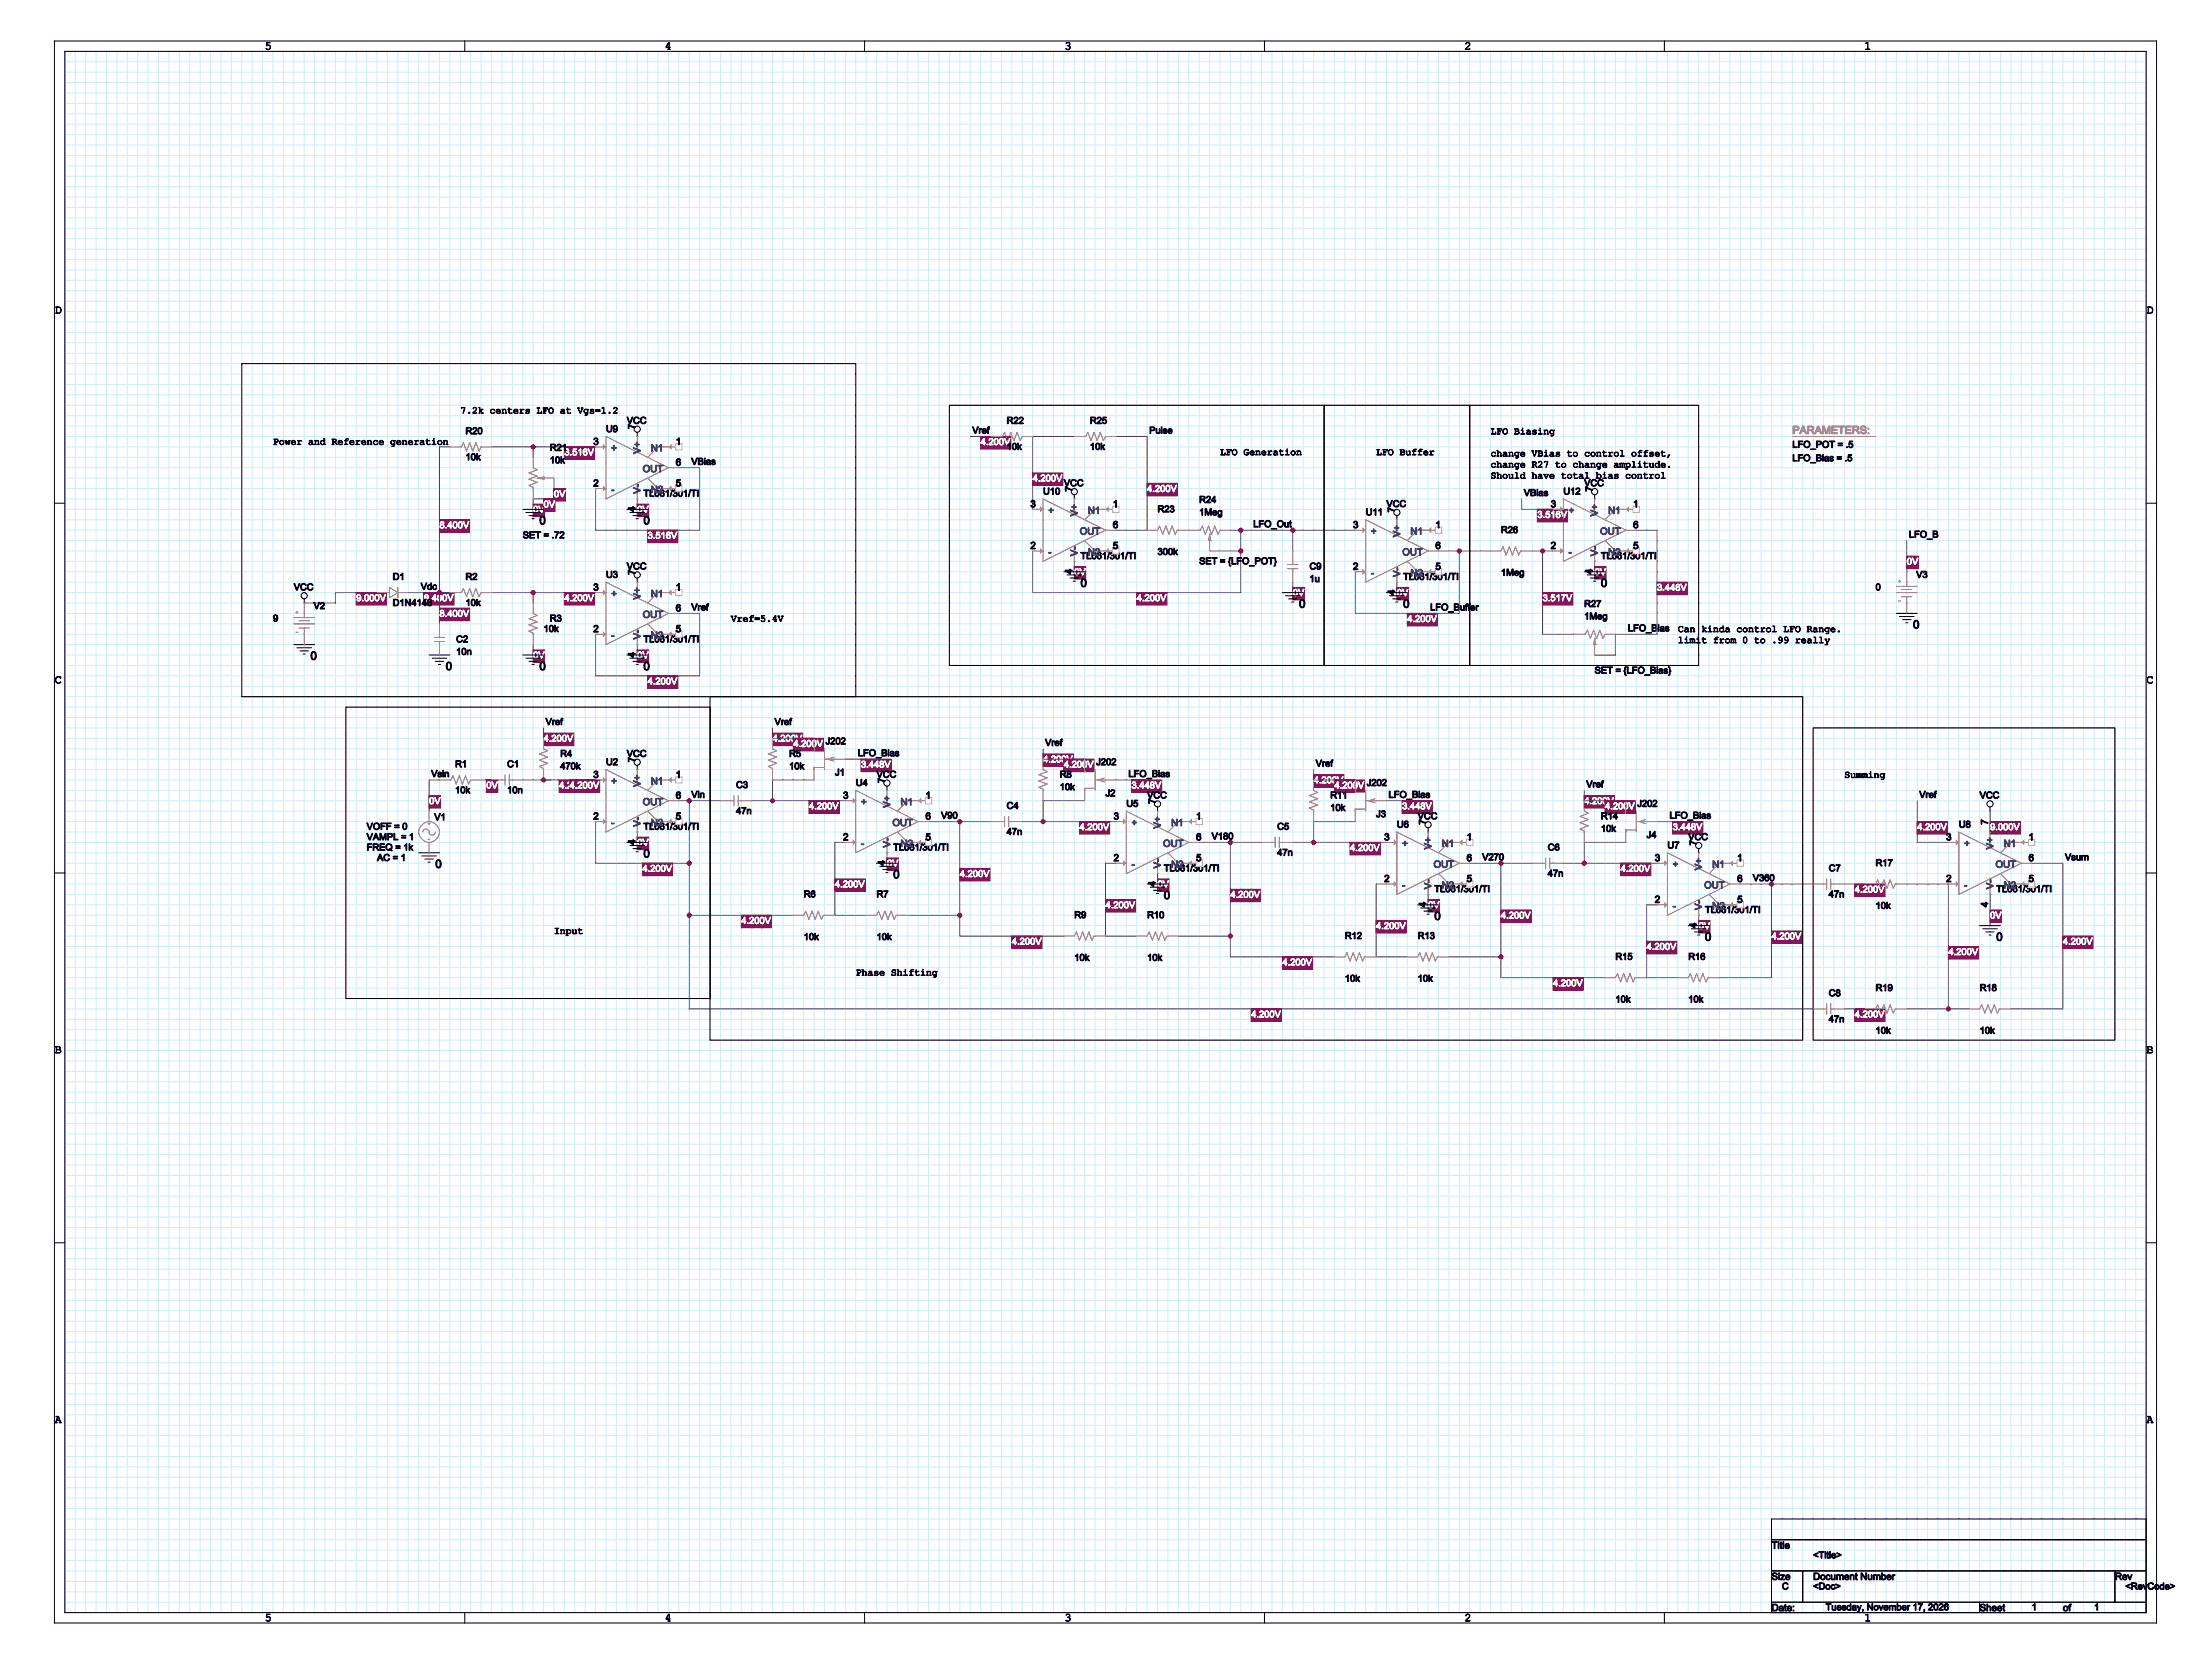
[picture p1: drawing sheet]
<svg xmlns="http://www.w3.org/2000/svg" width="513mm" height="386mm" viewBox="0 0 513 386" stroke-linecap="round" stroke-linejoin="round" font-family="sans-serif">
<defs><g id="words">
<g font-size="2.7">
<text x="61.4" y="11.5">5</text>
<text x="154.2" y="11.5">4</text>
<text x="247" y="11.5">3</text>
<text x="339.8" y="11.5">2</text>
<text x="432.6" y="11.5">1</text>
<text x="12.7" y="72.7">D</text>
<text x="498.1" y="72.7">D</text>
<text x="125.2" y="121.7">0</text>
<text x="149.3" y="121.7">0</text>
<text x="250.7" y="136.2">0</text>
<text x="371.5" y="136.2">0</text>
<text x="301.5" y="141">0</text>
<text x="325.6" y="141">0</text>
<text x="443.9" y="145.8">0</text>
<text x="72" y="153.1">0</text>
<text x="103.4" y="155.5">0</text>
<text x="125.2" y="155.5">0</text>
<text x="149.3" y="155.5">0</text>
<text x="12.7" y="158.5">C</text>
<text x="498.1" y="158.5">C</text>
<text x="101" y="201.4">0</text>
<text x="149.3" y="198.9">0</text>
<text x="207.3" y="203.8">0</text>
<text x="270.1" y="208.6">0</text>
<text x="332.9" y="213.4">0</text>
<text x="395.6" y="218.3">0</text>
<text x="463.3" y="218.3">0</text>
<text x="12.7" y="244.3">B</text>
<text x="498.1" y="244.3">B</text>
<text x="12.7" y="330.1">A</text>
<text x="498.1" y="330.1">A</text>
<text x="61.4" y="376.1">5</text>
<text x="154.2" y="376.1">4</text>
<text x="247" y="376.1">3</text>
<text x="339.8" y="376.1">2</text>
<text x="432.6" y="376.1">1</text>
</g>
<text font-size="2.5" fill="#cc8006" x="415.9" y="100.7">PARAMETERS:</text>
<g font-size="2.3">
<text x="106.8" y="95.9">7.2k centers LFO at Vgs=1.2</text>
<text x="147.4" y="99.6" transform="rotate(-90 147.4 99.6)">7</text>
<text x="345.9" y="100.7">LFO Biasing</text>
<text x="63.3" y="103.2">Power and Reference generation</text>
<text x="137.7" y="103.2">3</text>
<text x="156.8" y="103.2">1</text>
<text x="283.1" y="105.6">LFO Generation</text>
<text x="319.3" y="105.6">LFO Buffer</text>
<text x="345.9" y="105.9">change VBias to control offset,</text>
<text x="137.7" y="112.9">2</text>
<text x="156.8" y="112.9">5</text>
<text x="156.8" y="108">6</text>
<text x="345.9" y="108.4">change R27 to change amplitude.</text>
<text x="345.9" y="111">Should have total bias control</text>
<text x="147.4" y="118.7" transform="rotate(-90 147.4 118.7)">4</text>
<text x="239.1" y="117.7">3</text>
<text x="248.8" y="114.1" transform="rotate(-90 248.8 114.1)">7</text>
<text x="258.2" y="117.7">1</text>
<text x="323.7" y="118.9" transform="rotate(-90 323.7 118.9)">7</text>
<text x="359.8" y="117.7">3</text>
<text x="369.6" y="114.1" transform="rotate(-90 369.6 114.1)">7</text>
<text x="379" y="117.7">1</text>
<text x="258.2" y="122.5">6</text>
<text x="314" y="122.5">3</text>
<text x="333.1" y="122.5">1</text>
<text x="379" y="122.5">6</text>
<text x="239.1" y="127.4">2</text>
<text x="258.2" y="127.4">5</text>
<text x="333.1" y="127.4">6</text>
<text x="359.8" y="127.4">2</text>
<text x="379" y="127.4">5</text>
<text x="137.7" y="137">3</text>
<text x="147.4" y="133.4" transform="rotate(-90 147.4 133.4)">7</text>
<text x="156.8" y="137">1</text>
<text x="248.8" y="133.2" transform="rotate(-90 248.8 133.2)">4</text>
<text x="314" y="132.2">2</text>
<text x="333.1" y="132.2">5</text>
<text x="369.6" y="133.2" transform="rotate(-90 369.6 133.2)">4</text>
<text x="156.8" y="141.8">6</text>
<text x="323.7" y="138" transform="rotate(-90 323.7 138)">4</text>
<text x="137.7" y="146.7">2</text>
<text x="156.8" y="146.7">5</text>
<text x="169.6" y="144.2">Vref=5.4V</text>
<text x="389.4" y="146.6">Can kinda control LFO Range.</text>
<text x="389.4" y="149.2">limit from 0 to .99 really</text>
<text x="147.4" y="152.5" transform="rotate(-90 147.4 152.5)">4</text>
<text x="147.4" y="176.9" transform="rotate(-90 147.4 176.9)">7</text>
<text x="137.7" y="180.5">3</text>
<text x="156.8" y="180.5">1</text>
<text x="156.8" y="185.3">6</text>
<text x="195.6" y="185.3">3</text>
<text x="205.3" y="181.7" transform="rotate(-90 205.3 181.7)">7</text>
<text x="214.8" y="185.3">1</text>
<text x="428" y="180.4">Summing</text>
<text x="137.7" y="190.1">2</text>
<text x="156.8" y="190.1">5</text>
<text x="214.8" y="190.1">6</text>
<text x="258.4" y="190.1">3</text>
<text x="268.1" y="186.5" transform="rotate(-90 268.1 186.5)">7</text>
<text x="277.5" y="190.1">1</text>
<text x="330.9" y="191.3" transform="rotate(-90 330.9 191.3)">7</text>
<text x="461.3" y="191.3" transform="rotate(-90 461.3 191.3)">7</text>
<text x="147.4" y="196" transform="rotate(-90 147.4 196)">4</text>
<text x="195.6" y="195">2</text>
<text x="214.8" y="195">5</text>
<text x="277.5" y="195">6</text>
<text x="321.2" y="195">3</text>
<text x="340.3" y="195">1</text>
<text x="393.7" y="196.2" transform="rotate(-90 393.7 196.2)">7</text>
<text x="451.6" y="195">3</text>
<text x="470.7" y="195">1</text>
<text x="205.3" y="200.8" transform="rotate(-90 205.3 200.8)">4</text>
<text x="258.4" y="199.8">2</text>
<text x="277.5" y="199.8">5</text>
<text x="340.3" y="199.8">6</text>
<text x="384" y="199.8">3</text>
<text x="403.1" y="199.8">1</text>
<text x="470.7" y="199.8">6</text>
<text x="268.1" y="205.6" transform="rotate(-90 268.1 205.6)">4</text>
<text x="321.2" y="204.6">2</text>
<text x="340.3" y="204.6">5</text>
<text x="384" y="209.5">2</text>
<text x="403.1" y="209.5">5</text>
<text x="403.1" y="204.6">6</text>
<text x="451.6" y="204.6">2</text>
<text x="470.7" y="204.6">5</text>
<text x="330.9" y="210.5" transform="rotate(-90 330.9 210.5)">4</text>
<text x="393.7" y="215.3" transform="rotate(-90 393.7 215.3)">4</text>
<text x="461.3" y="210.5" transform="rotate(-90 461.3 210.5)">4</text>
<text x="128.6" y="216.7">Input</text>
<text x="198.6" y="226.3">Phase Shifting</text>
<text x="411.1" y="359.3">Title</text>
<text x="411.1" y="366.5">Size</text>
<text x="420.8" y="366.5">Document Number</text>
<text x="490.8" y="366.5">Rev</text>
<text x="411.1" y="373.8">Date:</text>
<text x="459.4" y="373.8">Sheet</text>
<text x="478.7" y="373.8">of</text>
</g>
<g font-size="2.3" fill="#00c">
<text x="141.8" y="104.7">+</text>
<text x="148.6" y="105.3" transform="rotate(-90 148.6 105.3)">V+</text>
<text x="151" y="104.7">N1</text>
<text x="149.1" y="109.5">OUT</text>
<text x="141.8" y="114.4">-</text>
<text x="148.6" y="114.6" transform="rotate(-90 148.6 114.6)">V-</text>
<text x="151" y="114.4">N2</text>
<text x="243.3" y="119.2">+</text>
<text x="250" y="119.8" transform="rotate(-90 250 119.8)">V+</text>
<text x="252.4" y="119.2">N1</text>
<text x="364" y="119.2">+</text>
<text x="370.8" y="119.8" transform="rotate(-90 370.8 119.8)">V+</text>
<text x="373.2" y="119.2">N1</text>
<text x="250.6" y="124">OUT</text>
<text x="318.1" y="124">+</text>
<text x="324.9" y="124.6" transform="rotate(-90 324.9 124.6)">V+</text>
<text x="327.3" y="124">N1</text>
<text x="371.3" y="124">OUT</text>
<text x="243.3" y="128.9">-</text>
<text x="250" y="129" transform="rotate(-90 250 129)">V-</text>
<text x="252.4" y="128.9">N2</text>
<text x="325.4" y="128.9">OUT</text>
<text x="364" y="128.9">-</text>
<text x="370.8" y="129" transform="rotate(-90 370.8 129)">V-</text>
<text x="373.2" y="128.9">N2</text>
<text x="318.1" y="133.7">-</text>
<text x="324.9" y="133.9" transform="rotate(-90 324.9 133.9)">V-</text>
<text x="327.3" y="133.7">N2</text>
<text x="141.8" y="138.5">+</text>
<text x="148.6" y="139.1" transform="rotate(-90 148.6 139.1)">V+</text>
<text x="149.1" y="143.4">OUT</text>
<text x="151" y="138.5">N1</text>
<text x="141.8" y="148.2">-</text>
<text x="148.6" y="148.4" transform="rotate(-90 148.6 148.4)">V-</text>
<text x="151" y="148.2">N2</text>
<text x="141.8" y="182">+</text>
<text x="148.6" y="182.6" transform="rotate(-90 148.6 182.6)">V+</text>
<text x="151" y="182">N1</text>
<text x="141.8" y="191.6">-</text>
<text x="148.6" y="191.8" transform="rotate(-90 148.6 191.8)">V-</text>
<text x="149.1" y="186.8">OUT</text>
<text x="151" y="191.6">N2</text>
<text x="199.8" y="186.8">+</text>
<text x="206.6" y="187.4" transform="rotate(-90 206.6 187.4)">V+</text>
<text x="207.1" y="191.6">OUT</text>
<text x="209" y="186.8">N1</text>
<text x="262.6" y="191.6">+</text>
<text x="271.8" y="191.6">N1</text>
<text x="199.8" y="196.5">-</text>
<text x="206.6" y="196.7" transform="rotate(-90 206.6 196.7)">V-</text>
<text x="209" y="196.5">N2</text>
<text x="269.4" y="192.2" transform="rotate(-90 269.4 192.2)">V+</text>
<text x="269.9" y="196.5">OUT</text>
<text x="325.4" y="196.5">+</text>
<text x="332.1" y="197.1" transform="rotate(-90 332.1 197.1)">V+</text>
<text x="334.5" y="196.5">N1</text>
<text x="455.8" y="196.5">+</text>
<text x="462.5" y="197.1" transform="rotate(-90 462.5 197.1)">V+</text>
<text x="465" y="196.5">N1</text>
<text x="262.6" y="201.3">-</text>
<text x="269.4" y="201.5" transform="rotate(-90 269.4 201.5)">V-</text>
<text x="271.8" y="201.3">N2</text>
<text x="332.7" y="201.3">OUT</text>
<text x="388.2" y="201.3">+</text>
<text x="394.9" y="201.9" transform="rotate(-90 394.9 201.9)">V+</text>
<text x="397.3" y="201.3">N1</text>
<text x="463.1" y="201.3">OUT</text>
<text x="325.4" y="206.1">-</text>
<text x="332.1" y="206.3" transform="rotate(-90 332.1 206.3)">V-</text>
<text x="334.5" y="206.1">N2</text>
<text x="395.4" y="206.1">OUT</text>
<text x="455.8" y="206.1">-</text>
<text x="462.5" y="206.3" transform="rotate(-90 462.5 206.3)">V-</text>
<text x="465" y="206.1">N2</text>
<text x="388.2" y="211">-</text>
<text x="394.9" y="211.2" transform="rotate(-90 394.9 211.2)">V-</text>
<text x="397.3" y="211">N2</text>
</g>
<g font-size="2.2">
<text x="108" y="100.7">R20</text>
<text x="140.6" y="100.2">U9</text>
<text x="145.5" y="98.3">VCC</text>
<text x="225.6" y="100.6">Vref</text>
<text x="233.6" y="98.3">R22</text>
<text x="252.9" y="98.3">R25</text>
<text x="266.7" y="100.6">Pulse</text>
<text x="108" y="106.8">10k</text>
<text x="127.6" y="104.6">R21</text>
<text x="127.6" y="107.5">10k</text>
<text x="160.4" y="107.8">VBias</text>
<text x="233.6" y="104.4">10k</text>
<text x="252.9" y="104.4">10k</text>
<text x="415.9" y="103.9">LFO_POT = .5</text>
<text x="415.9" y="107">LFO_Bias = .5</text>
<text x="246.9" y="112.8">VCC</text>
<text x="367.6" y="112.8">VCC</text>
<text x="149.3" y="115.2">TL061/301/TI</text>
<text x="242.1" y="114.7">U10</text>
<text x="268.6" y="118.8">R23</text>
<text x="278.3" y="116.7">R24</text>
<text x="278.3" y="119.6">1Meg</text>
<text x="316.9" y="119.6">U11</text>
<text x="321.7" y="117.6">VCC</text>
<text x="353.6" y="115.1">VBias</text>
<text x="362.8" y="114.7">U12</text>
<text x="121.3" y="124.9">SET = .72</text>
<text x="290.8" y="122.3">LFO_Out</text>
<text x="348.3" y="123.7">R26</text>
<text x="443" y="124.7">LFO_B</text>
<text x="250.7" y="129.7">TL061/301/TI</text>
<text x="268.6" y="128.7">300k</text>
<text x="278.3" y="130.9">SET = {LFO_POT}</text>
<text x="371.5" y="129.7">TL061/301/TI</text>
<text x="68.2" y="137">VCC</text>
<text x="91.1" y="134.5">D1</text>
<text x="97.6" y="136.8">Vdc</text>
<text x="108" y="134.5">R2</text>
<text x="140.6" y="134.1">U3</text>
<text x="145.5" y="132.1">VCC</text>
<text x="303.9" y="132.1">C9</text>
<text x="303.9" y="135">1u</text>
<text x="325.6" y="134.5">TL061/301/TI</text>
<text x="348.3" y="133.6">1Meg</text>
<text x="435.2" y="137">0</text>
<text x="444.7" y="134.1">V3</text>
<text x="72.8" y="141.3">V2</text>
<text x="91.1" y="140.6">D1N4148</text>
<text x="108" y="140.6">10k</text>
<text x="160.4" y="141.6">Vref</text>
<text x="331.9" y="141.6">LFO_Buffer</text>
<text x="367.6" y="140.8">R27</text>
<text x="367.6" y="143.7">1Meg</text>
<text x="63.3" y="144.2">9</text>
<text x="105.9" y="149">C2</text>
<text x="126.1" y="146.6">10k</text>
<text x="127.6" y="144.2">R3</text>
<text x="149.3" y="149">TL061/301/TI</text>
<text x="377.8" y="146.5">LFO_Bias</text>
<text x="105.9" y="151.9">10n</text>
<text x="370" y="156.3">SET = {LFO_Bias}</text>
<text x="126.6" y="168.2">Vref</text>
<text x="179.7" y="168.2">Vref</text>
<text x="191.6" y="172.7">J202</text>
<text x="242.5" y="173">Vref</text>
<text x="105.6" y="178">R1</text>
<text x="117.7" y="178">C1</text>
<text x="130" y="175.6">R4</text>
<text x="130" y="178.5">470k</text>
<text x="140.6" y="177.5">U2</text>
<text x="145.5" y="175.6">VCC</text>
<text x="183.1" y="175.6">R5</text>
<text x="183.1" y="178.5">10k</text>
<text x="193.8" y="179.9">J1</text>
<text x="199.1" y="175.4">LFO_Bias</text>
<text x="254.4" y="177.5">J202</text>
<text x="305.3" y="177.9">Vref</text>
<text x="100.1" y="180.3">Vsin</text>
<text x="105.6" y="184">10k</text>
<text x="117.7" y="184">10n</text>
<text x="160.4" y="185.1">Vin</text>
<text x="170.8" y="182.8">C3</text>
<text x="198.6" y="182.4">U4</text>
<text x="203.4" y="180.4">VCC</text>
<text x="245.9" y="180.4">R8</text>
<text x="245.9" y="183.3">10k</text>
<text x="256.5" y="184.8">J2</text>
<text x="261.9" y="180.3">LFO_Bias</text>
<text x="266.2" y="185.2">VCC</text>
<text x="308.7" y="185.2">R11</text>
<text x="317.2" y="182.4">J202</text>
<text x="322.2" y="185.1">LFO_Bias</text>
<text x="368.1" y="182.7">Vref</text>
<text x="445.4" y="185.1">Vref</text>
<text x="459.4" y="185.2">VCC</text>
<text x="100.8" y="190.3">V1</text>
<text x="170.8" y="188.9">47n</text>
<text x="218.4" y="189.9">V90</text>
<text x="233.6" y="187.7">C4</text>
<text x="261.4" y="187.2">U5</text>
<text x="308.7" y="188.1">10k</text>
<text x="319.3" y="189.6">J3</text>
<text x="329" y="190.1">VCC</text>
<text x="371.5" y="190.1">R14</text>
<text x="379.9" y="187.2">J202</text>
<text x="387.4" y="189.9">LFO_Bias</text>
<text x="85.1" y="197.3">FREQ = 1k</text>
<text x="85.1" y="194.9">VAMPL = 1</text>
<text x="85.1" y="192.5">VOFF = 0</text>
<text x="149.3" y="192.5">TL061/301/TI</text>
<text x="207.3" y="197.3">TL061/301/TI</text>
<text x="233.6" y="193.7">47n</text>
<text x="281.2" y="194.8">V180</text>
<text x="296.4" y="192.5">C5</text>
<text x="324.2" y="192">U6</text>
<text x="359.2" y="197.3">C6</text>
<text x="371.5" y="193">10k</text>
<text x="382.1" y="194.4">J4</text>
<text x="386.9" y="196.8">U7</text>
<text x="391.8" y="194.9">VCC</text>
<text x="454.6" y="192">U8</text>
<text x="87.5" y="199.7">AC = 1</text>
<text x="270.1" y="202.2">TL061/301/TI</text>
<text x="296.4" y="198.5">47n</text>
<text x="344" y="199.6">V270</text>
<text x="359.2" y="203.4">47n</text>
<text x="424.4" y="202.2">C7</text>
<text x="435.2" y="200.9">R17</text>
<text x="479.2" y="199.6">Vsum</text>
<text x="186.5" y="208.2">R6</text>
<text x="203.4" y="208.2">R7</text>
<text x="332.9" y="207">TL061/301/TI</text>
<text x="406.7" y="204.4">V360</text>
<text x="424.4" y="208.2">47n</text>
<text x="463.3" y="207">TL061/301/TI</text>
<text x="249.3" y="213">R9</text>
<text x="266.2" y="213">R10</text>
<text x="395.6" y="211.8">TL061/301/TI</text>
<text x="435.2" y="210.8">10k</text>
<text x="186.5" y="218.1">10k</text>
<text x="203.4" y="218.1">10k</text>
<text x="312.1" y="217.9">R12</text>
<text x="329" y="217.9">R13</text>
<text x="249.3" y="222.9">10k</text>
<text x="266.2" y="222.9">10k</text>
<text x="312.1" y="227.8">10k</text>
<text x="329" y="227.8">10k</text>
<text x="374.9" y="222.7">R15</text>
<text x="391.8" y="222.7">R16</text>
<text x="374.9" y="232.6">10k</text>
<text x="391.8" y="232.6">10k</text>
<text x="424.4" y="231.1">C8</text>
<text x="435.2" y="229.9">R19</text>
<text x="459.4" y="229.9">R18</text>
<text x="424.4" y="237.2">47n</text>
<text x="435.2" y="239.8">10k</text>
<text x="459.4" y="239.8">10k</text>
<text x="420.8" y="361.5">&lt;Title&gt;</text>
<text x="413.5" y="368.8">C</text>
<text x="420.8" y="368.8">&lt;Doc&gt;</text>
<text x="493.2" y="368.8">&lt;RevCode&gt;</text>
<text x="423.7" y="373.6">Tuesday, November 17, 2026</text>
<text x="471.5" y="373.6">1</text>
<text x="486" y="373.6">1</text>
</g>
<g font-size="2.2" fill="#fff">
<text x="131" y="105.7">3.516V</text>
<text x="227.6" y="103.2">4.200V</text>
<text x="239.6" y="111.7">4.200V</text>
<text x="123.7" y="118.9">0V</text>
<text x="126.1" y="117.7">0V</text>
<text x="128.6" y="115.3">0V</text>
<text x="147.9" y="118.9">0V</text>
<text x="266.2" y="114.1">4.200V</text>
<text x="102" y="122.6">8.400V</text>
<text x="150.3" y="125">3.516V</text>
<text x="356.8" y="120.1">3.516V</text>
<text x="442.5" y="131">0V</text>
<text x="249.3" y="133.4">0V</text>
<text x="370" y="133.4">0V</text>
<text x="384.5" y="137">3.448V</text>
<text x="82.7" y="139.5">9.000V</text>
<text x="98.4" y="139.5">8.400V</text>
<text x="102" y="143.1">8.400V</text>
<text x="131" y="139.5">4.200V</text>
<text x="263.8" y="139.5">4.200V</text>
<text x="300" y="138.3">0V</text>
<text x="324.2" y="138.3">0V</text>
<text x="358" y="139.5">3.517V</text>
<text x="326.6" y="144.3">4.200V</text>
<text x="123.7" y="152.7">0V</text>
<text x="147.9" y="152.7">0V</text>
<text x="150.3" y="158.8">4.200V</text>
<text x="126.1" y="172.1">4.200V</text>
<text x="179.3" y="172.1">4.200V</text>
<text x="184.1" y="173.3">4.200V</text>
<text x="199.8" y="178.1">3.448V</text>
<text x="242.1" y="176.9">4.200V</text>
<text x="246.9" y="178.1">4.200V</text>
<text x="112.9" y="182.9">0V</text>
<text x="129.8" y="182.9">4.200V</text>
<text x="132.2" y="182.9">4.200V</text>
<text x="262.6" y="182.9">3.448V</text>
<text x="304.8" y="181.7">4.200V</text>
<text x="309.7" y="182.9">4.200V</text>
<text x="99.6" y="186.6">0V</text>
<text x="187.7" y="187.8">4.200V</text>
<text x="325.4" y="187.8">3.448V</text>
<text x="367.6" y="186.6">4.200V</text>
<text x="372.5" y="187.8">4.200V</text>
<text x="147.9" y="196.2">0V</text>
<text x="250.5" y="192.6">4.200V</text>
<text x="313.3" y="197.4">4.200V</text>
<text x="388.2" y="192.6">3.448V</text>
<text x="444.9" y="192.6">4.200V</text>
<text x="461.8" y="192.6">9.000V</text>
<text x="149.1" y="202.3">4.200V</text>
<text x="205.8" y="201">0V</text>
<text x="222.7" y="203.5">4.200V</text>
<text x="376.1" y="202.3">4.200V</text>
<text x="193.8" y="205.9">4.200V</text>
<text x="268.6" y="205.9">0V</text>
<text x="285.5" y="208.3">4.200V</text>
<text x="430.4" y="207.1">4.200V</text>
<text x="172" y="214.3">4.200V</text>
<text x="256.5" y="210.7">4.200V</text>
<text x="319.3" y="215.5">4.200V</text>
<text x="331.4" y="210.7">0V</text>
<text x="348.3" y="213.1">4.200V</text>
<text x="394.2" y="215.5">0V</text>
<text x="461.8" y="213.1">0V</text>
<text x="234.8" y="219.2">4.200V</text>
<text x="382.1" y="220.4">4.200V</text>
<text x="411.1" y="217.9">4.200V</text>
<text x="452.1" y="221.6">4.200V</text>
<text x="478.7" y="219.2">4.200V</text>
<text x="297.6" y="224">4.200V</text>
<text x="360.4" y="228.8">4.200V</text>
<text x="290.3" y="236.1">4.200V</text>
<text x="430.4" y="236.1">4.200V</text>
</g>
</g></defs>
<g fill="none" stroke="#ccedff" stroke-width=".23">
<path d="M15 11.9h483v362.3h-483zM15 19.2h483M15 16.8h483M15 14.3h483M17.5 11.9v362.3M19.9 11.9v362.3M22.3 11.9v362.3M24.7 11.9v362.3M27.1 11.9v362.3M29.5 11.9v362.3M32 11.9v362.3M34.4 11.9v362.3"/>
<path d="M36.8 11.9v362.3M39.2 11.9v362.3M41.6 11.9v362.3M44 11.9v362.3M46.4 11.9v362.3M48.9 11.9v362.3M51.3 11.9v362.3M53.7 11.9v362.3M56.1 11.9v362.3M58.5 11.9v362.3M60.9 11.9v362.3M63.3 11.9v362.3"/>
<path d="M65.8 11.9v362.3M68.2 11.9v362.3M70.6 11.9v362.3M73 11.9v362.3M75.4 11.9v362.3M77.8 11.9v362.3M80.3 11.9v362.3M82.7 11.9v362.3M85.1 11.9v362.3M87.5 11.9v362.3M89.9 11.9v362.3M92.3 11.9v362.3"/>
<path d="M94.7 11.9v362.3M97.2 11.9v362.3M99.6 11.9v362.3M102 11.9v362.3M104.4 11.9v362.3M106.8 11.9v362.3M109.2 11.9v362.3M111.6 11.9v362.3M114.1 11.9v362.3M116.5 11.9v362.3M118.9 11.9v362.3M121.3 11.9v362.3"/>
<path d="M123.7 11.9v362.3M126.1 11.9v362.3M128.6 11.9v362.3M131 11.9v362.3M133.4 11.9v362.3M135.8 11.9v362.3M138.2 11.9v362.3M140.6 11.9v362.3M143 11.9v362.3M145.5 11.9v362.3M147.9 11.9v362.3M150.3 11.9v362.3"/>
<path d="M152.7 11.9v362.3M155.1 11.9v362.3M157.5 11.9v362.3M159.9 11.9v362.3M162.4 11.9v362.3M164.8 11.9v362.3M167.2 11.9v362.3M169.6 11.9v362.3M172 11.9v362.3M174.4 11.9v362.3M176.8 11.9v362.3M179.3 11.9v362.3"/>
<path d="M181.7 11.9v362.3M184.1 11.9v362.3M186.5 11.9v362.3M188.9 11.9v362.3M191.3 11.9v362.3M193.8 11.9v362.3M196.2 11.9v362.3M198.6 11.9v362.3M201 11.9v362.3M203.4 11.9v362.3M205.8 11.9v362.3M208.2 11.9v362.3"/>
<path d="M210.7 11.9v362.3M213.1 11.9v362.3M215.5 11.9v362.3M217.9 11.9v362.3M220.3 11.9v362.3M222.7 11.9v362.3M225.1 11.9v362.3M227.6 11.9v362.3M230 11.9v362.3M232.4 11.9v362.3M234.8 11.9v362.3M237.2 11.9v362.3"/>
<path d="M239.6 11.9v362.3M242.1 11.9v362.3M244.5 11.9v362.3M246.9 11.9v362.3M249.3 11.9v362.3M251.7 11.9v362.3M254.1 11.9v362.3M256.5 11.9v362.3M259 11.9v362.3M261.4 11.9v362.3M263.8 11.9v362.3M266.2 11.9v362.3"/>
<path d="M268.6 11.9v362.3M271 11.9v362.3M273.4 11.9v362.3M275.9 11.9v362.3M278.3 11.9v362.3M280.7 11.9v362.3M283.1 11.9v362.3M285.5 11.9v362.3M287.9 11.9v362.3M290.3 11.9v362.3M292.8 11.9v362.3M295.2 11.9v362.3"/>
<path d="M297.6 11.9v362.3M300 11.9v362.3M302.4 11.9v362.3M304.8 11.9v362.3M307.3 11.9v362.3M309.7 11.9v362.3M312.1 11.9v362.3M314.5 11.9v362.3M316.9 11.9v362.3M319.3 11.9v362.3M321.7 11.9v362.3M324.2 11.9v362.3"/>
<path d="M326.6 11.9v362.3M329 11.9v362.3M331.4 11.9v362.3M333.8 11.9v362.3M336.2 11.9v362.3M338.6 11.9v362.3M341.1 11.9v362.3M343.5 11.9v362.3M345.9 11.9v362.3M348.3 11.9v362.3M350.7 11.9v362.3M353.1 11.9v362.3"/>
<path d="M355.6 11.9v362.3M358 11.9v362.3M360.4 11.9v362.3M362.8 11.9v362.3M365.2 11.9v362.3M367.6 11.9v362.3M370 11.9v362.3M372.5 11.9v362.3M374.9 11.9v362.3M377.3 11.9v362.3M379.7 11.9v362.3M382.1 11.9v362.3"/>
<path d="M384.5 11.9v362.3M386.9 11.9v362.3M389.4 11.9v362.3M391.8 11.9v362.3M394.2 11.9v362.3M396.6 11.9v362.3M399 11.9v362.3M401.4 11.9v362.3M403.8 11.9v362.3M406.3 11.9v362.3M408.7 11.9v362.3M411.1 11.9v362.3"/>
<path d="M413.5 11.9v362.3M415.9 11.9v362.3M418.3 11.9v362.3M420.8 11.9v362.3M423.2 11.9v362.3M425.6 11.9v362.3M428 11.9v362.3M430.4 11.9v362.3M432.8 11.9v362.3M435.2 11.9v362.3M437.7 11.9v362.3M440.1 11.9v362.3"/>
<path d="M442.5 11.9v362.3M444.9 11.9v362.3M447.3 11.9v362.3M449.7 11.9v362.3M452.1 11.9v362.3M454.6 11.9v362.3M457 11.9v362.3M459.4 11.9v362.3M461.8 11.9v362.3M464.2 11.9v362.3M466.6 11.9v362.3M469.1 11.9v362.3"/>
<path d="M471.5 11.9v362.3M473.9 11.9v362.3M476.3 11.9v362.3M478.7 11.9v362.3M481.1 11.9v362.3M483.5 11.9v362.3M486 11.9v362.3M488.4 11.9v362.3M490.8 11.9v362.3M493.2 11.9v362.3M495.6 11.9v362.3M15 38.5h483"/>
<path d="M15 36.1h483M15 33.7h483M15 31.2h483M15 28.8h483M15 26.4h483M15 24h483M15 21.6h483M15 57.8h483M15 55.4h483M15 53h483M15 50.6h483M15 48.1h483"/>
<path d="M15 45.7h483M15 43.3h483M15 40.9h483M15 79.5h483M15 77.1h483M15 74.7h483M15 72.3h483M15 69.9h483M15 67.5h483M15 65.1h483M15 62.6h483M15 60.2h483"/>
<path d="M15 98.9h483M15 96.4h483M15 94h483M15 91.6h483M15 89.2h483M15 86.8h483M15 84.4h483M15 82h483M15 118.2h483M15 115.8h483M15 113.3h483M15 110.9h483"/>
<path d="M15 108.5h483M15 106.1h483M15 103.7h483M15 101.3h483M15 139.9h483M15 137.5h483M15 135.1h483M15 132.7h483M15 130.3h483M15 127.8h483M15 125.4h483M15 123h483"/>
<path d="M15 120.6h483M15 159.2h483M15 156.8h483M15 154.4h483M15 152h483M15 149.6h483M15 147.2h483M15 144.7h483M15 142.3h483M15 178.6h483M15 176.1h483M15 173.7h483"/>
<path d="M15 171.3h483M15 168.9h483M15 166.5h483M15 164.1h483M15 161.6h483M15 197.9h483M15 195.5h483M15 193h483M15 190.6h483M15 188.2h483M15 185.8h483M15 183.4h483"/>
<path d="M15 181h483M15 219.6h483M15 217.2h483M15 214.8h483M15 212.4h483M15 209.9h483M15 207.5h483M15 205.1h483M15 202.7h483M15 200.3h483M15 238.9h483M15 236.5h483"/>
<path d="M15 234.1h483M15 231.7h483M15 229.3h483M15 226.8h483M15 224.4h483M15 222h483M15 258.2h483M15 255.8h483M15 253.4h483M15 251h483M15 248.6h483M15 246.2h483"/>
<path d="M15 243.8h483M15 241.3h483M15 280h483M15 277.6h483M15 275.1h483M15 272.7h483M15 270.3h483M15 267.9h483M15 265.5h483M15 263.1h483M15 260.7h483M15 299.3h483"/>
<path d="M15 296.9h483M15 294.5h483M15 292.1h483M15 289.6h483M15 287.2h483M15 284.8h483M15 282.4h483M15 318.6h483M15 316.2h483M15 313.8h483M15 311.4h483M15 309h483"/>
<path d="M15 306.5h483M15 304.1h483M15 301.7h483M15 337.9h483M15 335.5h483M15 333.1h483M15 330.7h483M15 328.3h483M15 325.9h483M15 323.4h483M15 321h483M15 359.7h483"/>
<path d="M15 357.3h483M15 354.8h483M15 352.4h483M15 350h483M15 347.6h483M15 345.2h483M15 342.8h483M15 340.3h483M15 371.7h483M15 369.3h483M15 366.9h483M15 364.5h483"/>
<path d="M15 362.1h483"/>
</g>
<g fill="none" stroke="#000" stroke-width=".23">
<path d="M12.6 9.5h487.8v367.1h-487.8zM15 11.9h483v362.3h-483zM107.8 9.5v2.4M200.6 9.5v2.4M293.4 9.5v2.4M386.2 9.5v2.4M12.6 116.7h2.4M498 116.7h2.4M12.6 202.5h2.4M498 202.5h2.4M12.6 288.4h2.4M498 288.4h2.4"/>
<path d="M107.8 374.2v2.4M200.6 374.2v2.4M293.4 374.2v2.4M386.2 374.2v2.4"/>
</g>
<path d="M147.9 193v2.5" fill="none" stroke="#4200ff" stroke-width=".24"/>
<path d="M147.9 194.2h2.6v2.9h-2.6z" fill="#800040"/>
<path d="M147.9 194.2h2.6v2.9h-2.6z" fill="none" stroke="#800040" stroke-width=".24"/>
<path d="M123.7 149.6v2.4" fill="none" stroke="#4200ff" stroke-width=".24"/>
<path d="M123.7 150.8h2.7v2.9h-2.7z" fill="#800040"/>
<path d="M123.7 150.8h2.7v2.9h-2.7z" fill="none" stroke="#800040" stroke-width=".24"/>
<path d="M147.9 149.6v2.4" fill="none" stroke="#4200ff" stroke-width=".24"/>
<path d="M147.9 150.8h2.6v2.9h-2.6z" fill="#800040"/>
<path d="M147.9 150.8h2.6v2.9h-2.6z" fill="none" stroke="#800040" stroke-width=".24"/>
<path d="M205.8 197.9v2.4" fill="none" stroke="#4200ff" stroke-width=".24"/>
<path d="M205.8 199.1h2.7v2.9h-2.7z" fill="#800040"/>
<path d="M205.8 199.1h2.7v2.9h-2.7z" fill="none" stroke="#800040" stroke-width=".24"/>
<path d="M268.6 202.7v2.4" fill="none" stroke="#4200ff" stroke-width=".24"/>
<path d="M268.6 203.9h2.7v2.9h-2.7z" fill="#800040"/>
<path d="M268.6 203.9h2.7v2.9h-2.7z" fill="none" stroke="#800040" stroke-width=".24"/>
<path d="M331.4 207.5v2.4" fill="none" stroke="#4200ff" stroke-width=".24"/>
<path d="M331.4 208.7h2.7v2.9h-2.7z" fill="#800040"/>
<path d="M331.4 208.7h2.7v2.9h-2.7z" fill="none" stroke="#800040" stroke-width=".24"/>
<path d="M394.2 212.4v2.4" fill="none" stroke="#4200ff" stroke-width=".24"/>
<path d="M394.2 213.6h2.6v2.9h-2.6z" fill="#800040"/>
<path d="M394.2 213.6h2.6v2.9h-2.6z" fill="none" stroke="#800040" stroke-width=".24"/>
<path d="M461.8 207.5v7.3" fill="none" stroke="#4200ff" stroke-width=".24"/>
<path d="M461.8 211.2h2.7v2.8h-2.7z" fill="#800040"/>
<path d="M461.8 211.2h2.7v2.8h-2.7z" fill="none" stroke="#800040" stroke-width=".24"/>
<path d="M123.7 115.8v2.4" fill="none" stroke="#4200ff" stroke-width=".24"/>
<path d="M123.7 117h2.7v2.9h-2.7z" fill="#800040"/>
<path d="M123.7 117h2.7v2.9h-2.7z" fill="none" stroke="#800040" stroke-width=".24"/>
<path d="M147.9 115.8v2.4" fill="none" stroke="#4200ff" stroke-width=".24"/>
<path d="M147.9 117h2.6v2.9h-2.6z" fill="#800040"/>
<path d="M147.9 117h2.6v2.9h-2.6z" fill="none" stroke="#800040" stroke-width=".24"/>
<path d="M128.6 110.9v4.9" fill="none" stroke="#4200ff" stroke-width=".24"/>
<path d="M128.6 113.3h2.6v2.9h-2.6z" fill="#800040"/>
<path d="M128.6 113.3h2.6v2.9h-2.6z" fill="none" stroke="#800040" stroke-width=".24"/>
<path d="M123.7 115.8h4.9" fill="none" stroke="#4200ff" stroke-width=".24"/>
<path d="M126.1 115.8h2.7v2.9h-2.7z" fill="#800040"/>
<path d="M126.1 115.8h2.7v2.9h-2.7z" fill="none" stroke="#800040" stroke-width=".24"/>
<path d="M249.3 130.3v2.4" fill="none" stroke="#4200ff" stroke-width=".24"/>
<path d="M249.3 131.5h2.7v2.9h-2.7z" fill="#800040"/>
<path d="M249.3 131.5h2.7v2.9h-2.7z" fill="none" stroke="#800040" stroke-width=".24"/>
<path d="M300 135.1v2.4" fill="none" stroke="#4200ff" stroke-width=".24"/>
<path d="M300 136.3h2.7v2.9h-2.7z" fill="#800040"/>
<path d="M300 136.3h2.7v2.9h-2.7z" fill="none" stroke="#800040" stroke-width=".24"/>
<path d="M324.2 135.1v2.4" fill="none" stroke="#4200ff" stroke-width=".24"/>
<path d="M324.2 136.3h2.6v2.9h-2.6z" fill="#800040"/>
<path d="M324.2 136.3h2.6v2.9h-2.6z" fill="none" stroke="#800040" stroke-width=".24"/>
<path d="M370 130.3v2.4" fill="none" stroke="#4200ff" stroke-width=".24"/>
<path d="M370 131.5h2.7v2.9h-2.7z" fill="#800040"/>
<path d="M370 131.5h2.7v2.9h-2.7z" fill="none" stroke="#800040" stroke-width=".24"/>
<path d="M442.5 125.4v7.3" fill="none" stroke="#4200ff" stroke-width=".24"/>
<path d="M442.5 129h2.6v2.9h-2.6z" fill="#800040"/>
<path d="M442.5 129h2.6v2.9h-2.6z" fill="none" stroke="#800040" stroke-width=".24"/>
<path d="M379.7 123h4.8v24.2h-9.6" fill="none" stroke="#4200ff" stroke-width=".24"/>
<path d="M384.5 135.1h7v2.9h-7z" fill="#800040"/>
<path d="M384.5 135.1h7v2.9h-7z" fill="none" stroke="#800040" stroke-width=".24"/>
<path d="M374.9 147.2v4.8h-4.9M196.2 176.1h7.2" fill="none" stroke="#4200ff" stroke-width=".24"/>
<path d="M199.8 176.1h7v2.9h-7z" fill="#800040"/>
<path d="M199.8 176.1h7v2.9h-7z" fill="none" stroke="#800040" stroke-width=".24"/>
<path d="M259 181h7.2" fill="none" stroke="#4200ff" stroke-width=".24"/>
<path d="M262.6 181h7v2.9h-7z" fill="#800040"/>
<path d="M262.6 181h7v2.9h-7z" fill="none" stroke="#800040" stroke-width=".24"/>
<path d="M321.7 185.8h7.3" fill="none" stroke="#4200ff" stroke-width=".24"/>
<path d="M325.4 185.8h7v2.9h-7z" fill="#800040"/>
<path d="M325.4 185.8h7v2.9h-7z" fill="none" stroke="#800040" stroke-width=".24"/>
<path d="M384.5 190.6h7.3" fill="none" stroke="#4200ff" stroke-width=".24"/>
<path d="M388.2 190.6h7v2.9h-7z" fill="#800040"/>
<path d="M388.2 190.6h7v2.9h-7z" fill="none" stroke="#800040" stroke-width=".24"/>
<path d="M314.5 132.7v9.6h24.1" fill="none" stroke="#4200ff" stroke-width=".24"/>
<path d="M326.6 142.3h7v2.9h-7z" fill="#800040"/>
<path d="M326.6 142.3h7v2.9h-7z" fill="none" stroke="#800040" stroke-width=".24"/>
<path d="M280.7 127.8h7.2M285.5 123h14.5v4.8M287.9 123v14.5h-48.3M333.8 127.8h12.1M338.6 127.8v14.5" fill="none" stroke="#4200ff" stroke-width=".24"/>
<path d="M263.8 137.5h7v2.9h-7z" fill="#800040"/>
<path d="M263.8 137.5h7v2.9h-7z" fill="none" stroke="#800040" stroke-width=".24"/>
<path d="M239.6 127.8v9.7M300 123h14.5M121.3 181h4.8" fill="none" stroke="#4200ff" stroke-width=".24"/>
<path d="M129.8 181h7v2.9h-7z" fill="#800040"/>
<path d="M129.8 181h7v2.9h-7z" fill="none" stroke="#800040" stroke-width=".24"/>
<path d="M126.1 181h3.7" fill="none" stroke="#800040" stroke-width=".24" stroke-dasharray="1.7 1.7"/>
<path d="M126.1 181h12.1" fill="none" stroke="#4200ff" stroke-width=".24"/>
<path d="M132.2 181h7v2.9h-7z" fill="#800040"/>
<path d="M132.2 181h7v2.9h-7z" fill="none" stroke="#800040" stroke-width=".24"/>
<path d="M111.6 181h2.5" fill="none" stroke="#4200ff" stroke-width=".24"/>
<path d="M112.9 181h2.6v2.9h-2.6z" fill="#800040"/>
<path d="M112.9 181h2.6v2.9h-2.6z" fill="none" stroke="#800040" stroke-width=".24"/>
<path d="M114.1 137.5h24.1M123.7 137.5v2.4" fill="none" stroke="#4200ff" stroke-width=".24"/>
<path d="M131 137.5h7v2.9h-7z" fill="#800040"/>
<path d="M131 137.5h7v2.9h-7z" fill="none" stroke="#800040" stroke-width=".24"/>
<path d="M174.4 185.8h21.8M179.3 181v4.8" fill="none" stroke="#4200ff" stroke-width=".24"/>
<path d="M187.7 185.8h7v2.9h-7z" fill="#800040"/>
<path d="M187.7 185.8h7v2.9h-7z" fill="none" stroke="#800040" stroke-width=".24"/>
<path d="M179.3 181h9.6M193.8 195.5v16.9h7.2" fill="none" stroke="#4200ff" stroke-width=".24"/>
<path d="M193.8 203.9h7v2.9h-7z" fill="#800040"/>
<path d="M193.8 203.9h7v2.9h-7z" fill="none" stroke="#800040" stroke-width=".24"/>
<path d="M193.8 195.5h2.4M237.2 190.6h21.8M242.1 185.8v4.8" fill="none" stroke="#4200ff" stroke-width=".24"/>
<path d="M250.5 190.6h7v2.9h-7z" fill="#800040"/>
<path d="M250.5 190.6h7v2.9h-7z" fill="none" stroke="#800040" stroke-width=".24"/>
<path d="M242.1 185.8h9.6M259 200.3h-2.5v16.9" fill="none" stroke="#4200ff" stroke-width=".24"/>
<path d="M256.5 208.7h7v2.9h-7z" fill="#800040"/>
<path d="M256.5 208.7h7v2.9h-7z" fill="none" stroke="#800040" stroke-width=".24"/>
<path d="M300 195.5h21.7M304.8 190.6v4.9M256.5 217.2h7.3" fill="none" stroke="#4200ff" stroke-width=".24"/>
<path d="M313.3 195.5h7v2.9h-7z" fill="#800040"/>
<path d="M313.3 195.5h7v2.9h-7z" fill="none" stroke="#800040" stroke-width=".24"/>
<path d="M304.8 190.6h9.7M321.7 205.1h-2.4v16.9" fill="none" stroke="#4200ff" stroke-width=".24"/>
<path d="M319.3 213.6h7v2.9h-7z" fill="#800040"/>
<path d="M319.3 213.6h7v2.9h-7z" fill="none" stroke="#800040" stroke-width=".24"/>
<path d="M367.6 195.5v4.8M362.8 200.3h21.7M319.3 222h7.3" fill="none" stroke="#4200ff" stroke-width=".24"/>
<path d="M376.1 200.3h7v2.9h-7z" fill="#800040"/>
<path d="M376.1 200.3h7v2.9h-7z" fill="none" stroke="#800040" stroke-width=".24"/>
<path d="M367.6 195.5h9.7M384.5 209.9h-2.4v16.9" fill="none" stroke="#4200ff" stroke-width=".24"/>
<path d="M382.1 218.4h7v2.9h-7z" fill="#800040"/>
<path d="M382.1 218.4h7v2.9h-7z" fill="none" stroke="#800040" stroke-width=".24"/>
<path d="M428 205.1h4.8M382.1 226.8h7.3" fill="none" stroke="#4200ff" stroke-width=".24"/>
<path d="M430.4 205.1h7v2.9h-7z" fill="#800040"/>
<path d="M430.4 205.1h7v2.9h-7z" fill="none" stroke="#800040" stroke-width=".24"/>
<path d="M442.5 205.1h9.6v29h4.9" fill="none" stroke="#4200ff" stroke-width=".24"/>
<path d="M452.1 219.6h7.1v2.9h-7.1z" fill="#800040"/>
<path d="M452.1 219.6h7.1v2.9h-7.1z" fill="none" stroke="#800040" stroke-width=".24"/>
<path d="M428 234.1h4.8M442.5 234.1h9.6" fill="none" stroke="#4200ff" stroke-width=".24"/>
<path d="M430.4 234.1h7v2.9h-7z" fill="#800040"/>
<path d="M430.4 234.1h7v2.9h-7z" fill="none" stroke="#800040" stroke-width=".24"/>
<path d="M114.1 103.7h24.1" fill="none" stroke="#4200ff" stroke-width=".24"/>
<path d="M131 103.7h7v2.9h-7z" fill="#800040"/>
<path d="M131 103.7h7v2.9h-7z" fill="none" stroke="#800040" stroke-width=".24"/>
<path d="M123.7 103.7v2.4M249.3 101.3h-9.7v16.9" fill="none" stroke="#4200ff" stroke-width=".24"/>
<path d="M239.6 109.7h7v2.9h-7z" fill="#800040"/>
<path d="M239.6 109.7h7v2.9h-7z" fill="none" stroke="#800040" stroke-width=".24"/>
<path d="M355.6 127.8h2.4v19.4h7.2" fill="none" stroke="#4200ff" stroke-width=".24"/>
<path d="M358 137.5h7v2.9h-7z" fill="#800040"/>
<path d="M358 137.5h7v2.9h-7z" fill="none" stroke="#800040" stroke-width=".24"/>
<path d="M259 101.3h7.2v21.7h-7.2M358 127.8h2.4" fill="none" stroke="#4200ff" stroke-width=".24"/>
<path d="M266.2 112.1h7v2.9h-7z" fill="#800040"/>
<path d="M266.2 112.1h7v2.9h-7z" fill="none" stroke="#800040" stroke-width=".24"/>
<path d="M278.3 195.5h7.2v21.7" fill="none" stroke="#4200ff" stroke-width=".24"/>
<path d="M285.5 206.3h7v2.9h-7z" fill="#800040"/>
<path d="M285.5 206.3h7v2.9h-7z" fill="none" stroke="#800040" stroke-width=".24"/>
<path d="M285.5 195.5h7.3M273.4 217.2h12.1M285.5 222h24.2" fill="none" stroke="#4200ff" stroke-width=".24"/>
<path d="M297.6 222h7v2.9h-7z" fill="#800040"/>
<path d="M297.6 222h7v2.9h-7z" fill="none" stroke="#800040" stroke-width=".24"/>
<path d="M285.5 217.2v4.8M341.1 200.3h7.2v21.7" fill="none" stroke="#4200ff" stroke-width=".24"/>
<path d="M348.3 211.2h7v2.8h-7z" fill="#800040"/>
<path d="M348.3 211.2h7v2.8h-7z" fill="none" stroke="#800040" stroke-width=".24"/>
<path d="M348.3 200.3h7.3M336.2 222h12.1M348.3 226.8h24.2" fill="none" stroke="#4200ff" stroke-width=".24"/>
<path d="M360.4 226.8h7v2.9h-7z" fill="#800040"/>
<path d="M360.4 226.8h7v2.9h-7z" fill="none" stroke="#800040" stroke-width=".24"/>
<path d="M403.8 205.1h7.3v21.7M348.3 222v4.8" fill="none" stroke="#4200ff" stroke-width=".24"/>
<path d="M411.1 216h7v2.9h-7z" fill="#800040"/>
<path d="M411.1 216h7v2.9h-7z" fill="none" stroke="#800040" stroke-width=".24"/>
<path d="M222.7 190.6v21.8h-12M411.1 205.1h9.7M399 226.8h12.1" fill="none" stroke="#4200ff" stroke-width=".24"/>
<path d="M222.7 201.5h7v2.9h-7z" fill="#800040"/>
<path d="M222.7 201.5h7v2.9h-7z" fill="none" stroke="#800040" stroke-width=".24"/>
<path d="M215.5 190.6h14.5M222.7 217.2h24.2" fill="none" stroke="#4200ff" stroke-width=".24"/>
<path d="M234.8 217.2h7v2.9h-7z" fill="#800040"/>
<path d="M234.8 217.2h7v2.9h-7z" fill="none" stroke="#800040" stroke-width=".24"/>
<path d="M157.5 108.5h4.9v14.5h-24.2v-9.7M222.7 212.4v4.8" fill="none" stroke="#4200ff" stroke-width=".24"/>
<path d="M150.3 123h7v2.9h-7z" fill="#800040"/>
<path d="M150.3 123h7v2.9h-7z" fill="none" stroke="#800040" stroke-width=".24"/>
<path d="M353.1 118.2h7.3" fill="none" stroke="#4200ff" stroke-width=".24"/>
<path d="M356.8 118.2h7v2.9h-7z" fill="#800040"/>
<path d="M356.8 118.2h7v2.9h-7z" fill="none" stroke="#800040" stroke-width=".24"/>
<path d="M353.1 115.8v2.4M77.8 137.5h9.7" fill="none" stroke="#4200ff" stroke-width=".24"/>
<path d="M82.7 137.5h7v2.9h-7z" fill="#800040"/>
<path d="M82.7 137.5h7v2.9h-7z" fill="none" stroke="#800040" stroke-width=".24"/>
<path d="M77.8 137.5v2.4h-7.2M461.8 188.2v4.8" fill="none" stroke="#4200ff" stroke-width=".24"/>
<path d="M461.8 190.6h7v2.9h-7z" fill="#800040"/>
<path d="M461.8 190.6h7v2.9h-7z" fill="none" stroke="#800040" stroke-width=".24"/>
<path d="M94.7 137.5h7.3" fill="none" stroke="#4200ff" stroke-width=".24"/>
<path d="M98.4 137.5h7v2.9h-7z" fill="#800040"/>
<path d="M98.4 137.5h7v2.9h-7z" fill="none" stroke="#800040" stroke-width=".24"/>
<path d="M102 137.5v7.2" fill="none" stroke="#4200ff" stroke-width=".24"/>
<path d="M102 141.1h7v2.9h-7z" fill="#800040"/>
<path d="M102 141.1h7v2.9h-7z" fill="none" stroke="#800040" stroke-width=".24"/>
<path d="M102 103.7v33.8h2.4" fill="none" stroke="#4200ff" stroke-width=".24"/>
<path d="M102 120.6h7v2.9h-7z" fill="#800040"/>
<path d="M102 120.6h7v2.9h-7z" fill="none" stroke="#800040" stroke-width=".24"/>
<path d="M102 103.7h2.4M138.2 190.6v9.7h21.7" fill="none" stroke="#4200ff" stroke-width=".24"/>
<path d="M149.1 200.3h7v2.9h-7z" fill="#800040"/>
<path d="M149.1 200.3h7v2.9h-7z" fill="none" stroke="#800040" stroke-width=".24"/>
<path d="M157.5 185.8h9.7M159.9 185.8v26.6h24.2" fill="none" stroke="#4200ff" stroke-width=".24"/>
<path d="M172 212.4h7v2.9h-7z" fill="#800040"/>
<path d="M172 212.4h7v2.9h-7z" fill="none" stroke="#800040" stroke-width=".24"/>
<path d="M159.9 234.1h260.9" fill="none" stroke="#4200ff" stroke-width=".24"/>
<path d="M290.3 234.1h7.1v2.9h-7.1z" fill="#800040"/>
<path d="M290.3 234.1h7.1v2.9h-7.1z" fill="none" stroke="#800040" stroke-width=".24"/>
<path d="M138.2 147.2v9.6h24.2M159.9 212.4v21.7" fill="none" stroke="#4200ff" stroke-width=".24"/>
<path d="M150.3 156.8h7v2.9h-7z" fill="#800040"/>
<path d="M150.3 156.8h7v2.9h-7z" fill="none" stroke="#800040" stroke-width=".24"/>
<path d="M157.5 142.3h4.9v14.5M126.1 168.9v2.4" fill="none" stroke="#4200ff" stroke-width=".24"/>
<path d="M126.1 170.1h7v2.9h-7z" fill="#800040"/>
<path d="M126.1 170.1h7v2.9h-7z" fill="none" stroke="#800040" stroke-width=".24"/>
<path d="M179.3 168.9v2.4" fill="none" stroke="#4200ff" stroke-width=".24"/>
<path d="M179.3 170.1h7v2.9h-7z" fill="#800040"/>
<path d="M179.3 170.1h7v2.9h-7z" fill="none" stroke="#800040" stroke-width=".24"/>
<path d="M242.1 173.7v2.4" fill="none" stroke="#4200ff" stroke-width=".24"/>
<path d="M242.1 174.9h7v2.9h-7z" fill="#800040"/>
<path d="M242.1 174.9h7v2.9h-7z" fill="none" stroke="#800040" stroke-width=".24"/>
<path d="M304.8 178.6v2.4" fill="none" stroke="#4200ff" stroke-width=".24"/>
<path d="M304.8 179.8h7v2.9h-7z" fill="#800040"/>
<path d="M304.8 179.8h7v2.9h-7z" fill="none" stroke="#800040" stroke-width=".24"/>
<path d="M367.6 183.4v2.4" fill="none" stroke="#4200ff" stroke-width=".24"/>
<path d="M367.6 184.6h7v2.9h-7z" fill="#800040"/>
<path d="M367.6 184.6h7v2.9h-7z" fill="none" stroke="#800040" stroke-width=".24"/>
<path d="M444.9 185.8v9.7h7.2" fill="none" stroke="#4200ff" stroke-width=".24"/>
<path d="M444.9 190.6h7v2.9h-7z" fill="#800040"/>
<path d="M444.9 190.6h7v2.9h-7z" fill="none" stroke="#800040" stroke-width=".24"/>
<path d="M225.1 101.3h4.9" fill="none" stroke="#4200ff" stroke-width=".24"/>
<path d="M227.6 101.3h7v2.9h-7z" fill="#800040"/>
<path d="M227.6 101.3h7v2.9h-7z" fill="none" stroke="#800040" stroke-width=".24"/>
<path d="M179.3 171.3h9.6" fill="none" stroke="#4200ff" stroke-width=".24"/>
<path d="M184.1 171.3h7v2.9h-7z" fill="#800040"/>
<path d="M184.1 171.3h7v2.9h-7z" fill="none" stroke="#800040" stroke-width=".24"/>
<path d="M242.1 176.1h9.6" fill="none" stroke="#4200ff" stroke-width=".24"/>
<path d="M246.9 176.1h7v2.9h-7z" fill="#800040"/>
<path d="M246.9 176.1h7v2.9h-7z" fill="none" stroke="#800040" stroke-width=".24"/>
<path d="M304.8 181h9.7" fill="none" stroke="#4200ff" stroke-width=".24"/>
<path d="M309.7 181h7v2.9h-7z" fill="#800040"/>
<path d="M309.7 181h7v2.9h-7z" fill="none" stroke="#800040" stroke-width=".24"/>
<path d="M367.6 185.8h9.7" fill="none" stroke="#4200ff" stroke-width=".24"/>
<path d="M372.5 185.8h7v2.9h-7z" fill="#800040"/>
<path d="M372.5 185.8h7v2.9h-7z" fill="none" stroke="#800040" stroke-width=".24"/>
<path d="M99.6 181v7.2" fill="none" stroke="#4200ff" stroke-width=".24"/>
<path d="M99.6 184.6h2.6v2.9h-2.6z" fill="#800040"/>
<path d="M99.6 184.6h2.6v2.9h-2.6z" fill="none" stroke="#800040" stroke-width=".24"/>
<path d="M99.6 181h2.4M471.5 200.3h7.2v33.8" fill="none" stroke="#4200ff" stroke-width=".24"/>
<path d="M478.7 217.2h7v2.9h-7z" fill="#800040"/>
<path d="M478.7 217.2h7v2.9h-7z" fill="none" stroke="#800040" stroke-width=".24"/>
<path d="M466.6 234.1h12.1" fill="none" stroke="#4200ff" stroke-width=".24"/>
<g fill="none" stroke="#000" stroke-width=".24">
<path d="M56.1 84.4h142.5v77.2h-142.5zM220.3 94h87v60.4h-87zM307.3 94h33.8v60.4h-33.8zM341.1 94h53.1v60.4h-53.1zM121.3 118.2h4.8M122 118.9h3.4M122.8 119.6h1.9M145.5 118.2h4.8M146.2 118.9h3.4M146.9 119.6h1.9M147.9 100.3v1M249.3 114.8v1"/>
<path d="M324.2 119.6v1M370 114.8v1M70.6 138.9v1M123.5 120.4h.5M147.6 120.4h.5M147.9 134.1v1M246.9 132.7h4.8M247.6 133.4h3.4M248.3 134.1h2M249.1 134.8h.4M297.6 137.5h4.8M298.3 138.2h3.4"/>
<path d="M299 138.9h2M299.8 139.7h.4M321.7 137.5h4.9M322.5 138.2h3.3M323.2 138.9h1.9M323.9 139.7h.5M367.6 132.7h4.9M368.4 133.4h3.3M369.1 134.1h1.9M369.8 134.8h.5M68.2 149.6h4.8M68.9 150.3h3.4"/>
<path d="M69.6 151h2M70.4 151.7h.4M99.6 152h4.8M100.3 152.7h3.4M101 153.4h2M101.7 154.2h.5M121.3 152h4.8M122 152.7h3.4M122.8 153.4h1.9M123.5 154.2h.5M145.5 152h4.8M146.2 152.7h3.4"/>
<path d="M146.9 153.4h1.9M147.6 154.2h.5M440.1 142.3h4.8M440.8 143.1h3.4M441.5 143.8h2M442.2 144.5h.5M80.3 164.1h84.5v67.6h-84.5zM147.9 177.6v1M164.8 161.6h253.5v79.7h-253.5zM420.8 168.9h70v72.4h-70zM97.2 197.9h4.8M97.9 198.6h3.4"/>
<path d="M98.6 199.3h1.9M145.5 195.5h4.8M146.2 196.2h3.4M146.9 196.9h1.9M147.6 197.6h.5M205.8 182.4v1M268.6 187.2v1M331.4 192.1v.9M394.2 196.9v1M461.8 187.2v1M99.3 200h.5M203.4 200.3h4.8"/>
<path d="M204.1 201h3.4M204.9 201.7h1.9M205.6 202.5h.5M266.2 205.1h4.8M266.9 205.8h3.4M267.6 206.6h2M268.4 207.3h.5M329 209.9h4.8M329.7 210.7h3.4M330.4 211.4h2M331.2 212.1h.4M391.8 214.8h4.8"/>
<path d="M392.5 215.5h3.4M393.2 216.2h2M393.9 216.9h.5M459.4 214.8h4.8M460.1 215.5h3.4M460.8 216.2h2M461.6 216.9h.4M411.1 352.4h86.9v4.9h-86.9zM411.1 357.3h86.9v7.2h-86.9zM411.1 364.5h7.2v7.2h-7.2zM411.1 371.7h48.3v2.5h-48.3zM418.3 364.5h72.5v7.2h-72.5z"/>
<path d="M459.4 371.7h38.6v2.5h-38.6zM490.8 364.5h7.2v7.2h-7.2z"/>
<circle cx="147.9" cy="99.6" r=".71"/>
<circle cx="249.3" cy="114.1" r=".71"/>
<circle cx="324.1" cy="118.9" r=".71"/>
<circle cx="370" cy="114.1" r=".71"/>
<circle cx="70.6" cy="138.2" r=".71"/>
<circle cx="147.9" cy="133.4" r=".71"/>
<circle cx="147.9" cy="176.9" r=".71"/>
<circle cx="205.8" cy="181.7" r=".71"/>
<circle cx="268.6" cy="186.5" r=".71"/>
<circle cx="331.4" cy="191.3" r=".71"/>
<circle cx="394.2" cy="196.2" r=".71"/>
<circle cx="461.8" cy="186.5" r=".71"/>
</g>
<path d="M140.6 178.6l14.5 7.2-14.5 7.2zM147.9 178.6v3.6M147.9 189.4v3.6M150.3 188.2l2.4 2.4h2.4M155.1 181h-2.4l-2.4 2.4" fill="none" stroke="#cc8006" stroke-width=".24"/>
<path d="M139.9 180.2l.7 .8-.7 .7z" fill="#a84"/>
<path d="M138.2 181h2.4" fill="none" stroke="#a84" stroke-width=".24"/>
<path d="M139.9 189.9l.7 .7-.7 .7z" fill="#a84"/>
<path d="M138.2 190.6h2.4" fill="none" stroke="#a84" stroke-width=".24"/>
<path d="M155.1 181l.7-.8v1.5z" fill="#a84"/>
<path d="M155.1 181h2.4" fill="none" stroke="#a84" stroke-width=".24"/>
<path d="M156.8 180.2h1.5v1.5h-1.5z" fill="#fff"/>
<path d="M156.8 180.2h1.5v1.5h-1.5z" fill="none" stroke="#ff69b4" stroke-width=".24"/>
<path d="M155.1 190.6l.7-.7v1.4z" fill="#a84"/>
<path d="M155.1 190.6h2.4" fill="none" stroke="#a84" stroke-width=".24"/>
<path d="M156.8 189.9h1.5v1.4h-1.5z" fill="#fff"/>
<path d="M156.8 189.9h1.5v1.4h-1.5z" fill="none" stroke="#ff69b4" stroke-width=".24"/>
<g fill="none" stroke="#a84" stroke-width=".24">
<path d="M70.6 139.9h.1M87.5 137.5h2.4M92.3 137.5h2.4M104.4 137.5h2.4M111.6 137.5h2.5M123.7 139.9v2.4M70.6 147.2v2.4M102 144.7v2.5M102 149.6v2.4M123.7 147.2v2.4M147.9 178.6h.1M99.6 188.2v2.4"/>
<path d="M99.6 195.5v2.4M102 181h2.4M109.2 181h2.4M114.1 181h2.4M118.9 181h2.4M147.9 193h.1M155.1 185.8h2.4"/>
</g>
<g fill="none" stroke="#cc8006" stroke-width=".24">
<path d="M70.6 139.9v3.4M89.9 137.5h.5M90.4 136.3l1.9 1.2-1.9 1.2zM92.3 136.3v2.4M106.8 137.5h.3l.4-1 .8 2 .7-2 .7 2 .7-2 .8 2 .4-1M140.6 135.1l14.5 7.2-14.5 7.3zM147.9 135.1v3.6M155.1 137.5h-2.4l-2.4 2.4M68.2 144.7h4.8M68.2 143.3h4.8M68.7 142.1h.4M68.7 146.7h.4"/>
<path d="M68.9 141.8v.5M69.4 144h2.4M69.4 145.7h2.4M70.6 145.7v1.5M100.8 148.8h2.4M100.8 147.9h2.4M102 147.2v.7M102 148.8v.8M123.7 142.3l1 .5-1.9 .7 1.9 .8-1.9 .7 1.9 .7-1.9 .7 .9 .5v.3M147.9 145.9v3.7M150.3 144.7l2.4 2.5h2.4M117.2 179.8v2.4"/>
<path d="M118.2 179.8v2.4M98.1 193l.2-.5 .5-.2 .6 .3 .3 .8 .4 .3 .6-.1 .3-.6M99.3 194.7h.5M99.3 191.1h.5M99.6 190.9v.4M104.4 181h.2l.5-1 .8 1.9 .7-1.9 .7 1.9 .7-1.9 .7 1.9 .5-.9M116.5 181h.7M118.2 181h.7"/>
<circle cx="99.5" cy="193" r="2.38"/>
</g>
<path d="M139.9 136.8l.7 .7-.7 .7z" fill="#a84"/>
<path d="M138.2 137.5h2.4" fill="none" stroke="#a84" stroke-width=".24"/>
<path d="M139.9 146.4l.7 .8-.7 .7z" fill="#a84"/>
<path d="M138.2 147.2h2.4" fill="none" stroke="#a84" stroke-width=".24"/>
<path d="M155.8 136.8v1.4l-.7-.7z" fill="#a84"/>
<path d="M155.1 137.5h2.4" fill="none" stroke="#a84" stroke-width=".24"/>
<path d="M156.8 136.8h1.5v1.4h-1.5z" fill="#fff"/>
<path d="M156.8 136.8h1.5v1.4h-1.5z" fill="none" stroke="#ff69b4" stroke-width=".24"/>
<path d="M155.8 146.4v1.5l-.7-.7z" fill="#a84"/>
<path d="M155.1 147.2h2.4" fill="none" stroke="#a84" stroke-width=".24"/>
<path d="M156.8 146.4h1.5v1.5h-1.5z" fill="#fff"/>
<path d="M156.8 146.4h1.5v1.5h-1.5z" fill="none" stroke="#ff69b4" stroke-width=".24"/>
<path d="M147.9 135.1h.1M147.9 149.6h.1M155.1 142.3h2.4M126.1 171.3v2.4M126.1 178.6v2.4" fill="none" stroke="#a84" stroke-width=".24"/>
<path d="M126.1 173.7l1 .5-1.9 .7 1.9 .8-1.9 .7 1.9 .7-1.9 .7 .9 .5v.3M198.6 183.4l14.5 7.2-14.5 7.3zM205.8 183.4v3.6M205.8 194.2v3.7M208.2 193l2.5 2.5h2.4M213.1 185.8h-2.4l-2.5 2.4" fill="none" stroke="#cc8006" stroke-width=".24"/>
<path d="M197.9 185.1l.7 .7-.7 .7z" fill="#a84"/>
<path d="M196.2 185.8h2.4" fill="none" stroke="#a84" stroke-width=".24"/>
<path d="M197.9 194.7l.7 .8-.7 .7z" fill="#a84"/>
<path d="M196.2 195.5h2.4" fill="none" stroke="#a84" stroke-width=".24"/>
<path d="M213.8 185.1v1.4l-.7-.7z" fill="#a84"/>
<path d="M213.1 185.8h2.4" fill="none" stroke="#a84" stroke-width=".24"/>
<path d="M214.8 185.1h1.4v1.4h-1.4z" fill="#fff"/>
<path d="M214.8 185.1h1.4v1.4h-1.4z" fill="none" stroke="#ff69b4" stroke-width=".24"/>
<path d="M213.8 194.7v1.5l-.7-.7z" fill="#a84"/>
<path d="M213.1 195.5h2.4" fill="none" stroke="#a84" stroke-width=".24"/>
<path d="M214.8 194.7h1.4v1.5h-1.4z" fill="#fff"/>
<path d="M214.8 194.7h1.4v1.5h-1.4z" fill="none" stroke="#ff69b4" stroke-width=".24"/>
<g fill="none" stroke="#a84" stroke-width=".24">
<path d="M179.3 171.3v2.4M179.3 178.6v2.4M242.1 176.1v2.5M167.2 185.8h2.4M172 185.8h2.4M205.8 183.4h.1M205.8 197.9h.1M213.1 190.6h2.4M230 190.6h2.4M234.8 190.6h2.4M242.1 183.4v2.4M184.1 212.4h2.4"/>
<path d="M191.3 212.4h2.5M201 212.4h2.4M208.2 212.4h2.5"/>
</g>
<g fill="none" stroke="#cc8006" stroke-width=".24">
<path d="M179.3 173.7l.9 .5-1.9 .7 1.9 .8-1.9 .7 1.9 .7-1.9 .7 1 .5v.3M242.1 178.6l.9 .4-1.9 .8 1.9 .7-1.9 .7 1.9 .7-1.9 .8 1 .4v.3M169.6 185.8h.7M170.3 184.6v2.4M171.3 184.6v2.4M171.3 185.8h.7M232.4 190.6h.7M233.1 189.4v2.4M234.1 189.4v2.4M234.1 190.6h.7M261.4 188.2l14.5 7.3-14.5 7.2zM268.6 188.2v3.6"/>
<path d="M268.6 199.1v3.6M271 197.9l2.4 2.4h2.5M275.9 190.6h-2.5l-2.4 2.4M186.5 212.4l.5-1 .7 1.9 .7-1.9 .8 1.9 .7-1.9 .7 1.9 .5-.9h.2M203.4 212.4l.5-1 .7 1.9 .7-1.9 .8 1.9 .7-1.9 .7 1.9 .5-.9h.2"/>
</g>
<path d="M260.6 189.9l.8 .7-.8 .7z" fill="#a84"/>
<path d="M259 190.6h2.4" fill="none" stroke="#a84" stroke-width=".24"/>
<path d="M260.6 199.6l.8 .7-.8 .7z" fill="#a84"/>
<path d="M259 200.3h2.4" fill="none" stroke="#a84" stroke-width=".24"/>
<path d="M275.9 190.6l.7-.7v1.4z" fill="#a84"/>
<path d="M275.9 190.6h2.4" fill="none" stroke="#a84" stroke-width=".24"/>
<path d="M277.5 189.9h1.5v1.4h-1.5z" fill="#fff"/>
<path d="M277.5 189.9h1.5v1.4h-1.5z" fill="none" stroke="#ff69b4" stroke-width=".24"/>
<path d="M275.9 200.3l.7-.7v1.4z" fill="#a84"/>
<path d="M275.9 200.3h2.4" fill="none" stroke="#a84" stroke-width=".24"/>
<path d="M277.5 199.6h1.5v1.4h-1.5z" fill="#fff"/>
<path d="M277.5 199.6h1.5v1.4h-1.5z" fill="none" stroke="#ff69b4" stroke-width=".24"/>
<path d="M268.6 188.2h.1M275.9 195.5h2.4M292.8 195.5h2.4M297.6 195.5h2.4M304.8 181v2.4M304.8 188.2v2.4M246.9 217.2h2.4M254.1 217.2h2.4M263.8 217.2h2.4M268.6 202.7h.1M271 217.2h2.4" fill="none" stroke="#a84" stroke-width=".24"/>
<path d="M295.2 195.5h.7M295.9 194.2v2.5M296.9 194.2v2.5M296.9 195.5h.7M304.8 183.4l1 .5-1.9 .7 1.9 .7-1.9 .7 1.9 .8-1.9 .7 .9 .5v.2M324.2 193l14.4 7.3-14.4 7.2zM331.4 193v3.7M338.6 195.5h-2.4l-2.4 2.4M249.3 217.2l.5-1 .7 2 .7-2 .8 2 .7-2 .7 2 .5-1h.2M266.2 217.2l.5-1 .7 2 .7-2 .8 2 .7-2 .7 2 .5-1h.2M331.4 203.9v3.6M333.8 202.7l2.4 2.4h2.4" fill="none" stroke="#cc8006" stroke-width=".24"/>
<path d="M323.4 194.7l.8 .8-.8 .7z" fill="#a84"/>
<path d="M321.7 195.5h2.5" fill="none" stroke="#a84" stroke-width=".24"/>
<path d="M323.4 204.4l.8 .7-.8 .7z" fill="#a84"/>
<path d="M321.7 205.1h2.5" fill="none" stroke="#a84" stroke-width=".24"/>
<path d="M338.6 195.5l.8-.8v1.5z" fill="#a84"/>
<path d="M338.6 195.5h2.5" fill="none" stroke="#a84" stroke-width=".24"/>
<path d="M340.3 194.7h1.5v1.5h-1.5z" fill="#fff"/>
<path d="M340.3 194.7h1.5v1.5h-1.5z" fill="none" stroke="#ff69b4" stroke-width=".24"/>
<path d="M338.6 205.1l.8-.7v1.4z" fill="#a84"/>
<path d="M338.6 205.1h2.5" fill="none" stroke="#a84" stroke-width=".24"/>
<path d="M340.3 204.4h1.5v1.4h-1.5z" fill="#fff"/>
<path d="M340.3 204.4h1.5v1.4h-1.5z" fill="none" stroke="#ff69b4" stroke-width=".24"/>
<path d="M331.4 193h.1M367.6 185.8v2.4M367.6 193v2.5M331.4 207.5h.1M338.6 200.3h2.5M355.6 200.3h2.4M360.4 200.3h2.4M309.7 222h2.4M316.9 222h2.4M326.6 222h2.4M333.8 222h2.4" fill="none" stroke="#a84" stroke-width=".24"/>
<path d="M358.7 199.1v2.4M359.7 199.1v2.4M367.6 188.2l1 .5-1.9 .7 1.9 .7-1.9 .8 1.9 .7-1.9 .7 .9 .5v.2M386.9 197.9l14.5 7.2-14.5 7.3zM394.2 197.9v3.6M358 200.3h.7M359.7 200.3h.7M394.2 208.7v3.7M396.6 207.5l2.4 2.4h2.4M401.4 200.3h-2.4l-2.4 2.4M312.1 222l.5-.9 .7 1.9 .7-1.9 .7 1.9 .8-1.9 .7 1.9 .5-1h.2M329 222l.5-.9 .7 1.9 .7-1.9 .7 1.9 .8-1.9 .7 1.9 .5-1h.2" fill="none" stroke="#cc8006" stroke-width=".24"/>
<path d="M386.2 199.6l.7 .7-.7 .7z" fill="#a84"/>
<path d="M384.5 200.3h2.4" fill="none" stroke="#a84" stroke-width=".24"/>
<path d="M386.2 209.2l.7 .7-.7 .8z" fill="#a84"/>
<path d="M384.5 209.9h2.4" fill="none" stroke="#a84" stroke-width=".24"/>
<path d="M401.4 200.3l.8-.7v1.4z" fill="#a84"/>
<path d="M401.4 200.3h2.4" fill="none" stroke="#a84" stroke-width=".24"/>
<path d="M403.1 199.6h1.5v1.4h-1.5z" fill="#fff"/>
<path d="M403.1 199.6h1.5v1.4h-1.5z" fill="none" stroke="#ff69b4" stroke-width=".24"/>
<path d="M401.4 209.9l.8-.7v1.5z" fill="#a84"/>
<path d="M401.4 209.9h2.4" fill="none" stroke="#a84" stroke-width=".24"/>
<path d="M403.1 209.2h1.5v1.5h-1.5z" fill="#fff"/>
<path d="M403.1 209.2h1.5v1.5h-1.5z" fill="none" stroke="#ff69b4" stroke-width=".24"/>
<path d="M394.2 197.9h.1M394.2 212.4h.1M401.4 205.1h2.4M420.8 205.1h2.4M425.6 205.1h2.4M432.8 205.1h2.4M440.1 205.1h2.4M372.5 226.8h2.4M379.7 226.8h2.4M389.4 226.8h2.4M396.6 226.8h2.4" fill="none" stroke="#a84" stroke-width=".24"/>
<path d="M454.6 193l14.5 7.3-14.5 7.2zM461.8 193v3.7M469.1 195.5h-2.5l-2.4 2.4M423.2 205.1h.7M423.9 203.9v2.4M424.9 203.9v2.4M424.9 205.1h.7M435.2 205.1l.5-1 .8 2 .7-2 .7 2 .7-2 .7 2 .5-1h.3M461.8 203.9v3.6M464.2 202.7l2.4 2.4h2.5M374.9 226.8l.5-.9 .7 1.9 .7-1.9 .7 1.9 .8-1.9 .7 1.9 .5-1h.2M391.8 226.8l.5-.9 .7 1.9 .7-1.9 .7 1.9 .8-1.9 .7 1.9 .5-1h.2" fill="none" stroke="#cc8006" stroke-width=".24"/>
<path d="M453.8 194.7l.8 .8-.8 .7z" fill="#a84"/>
<path d="M452.1 195.5h2.5" fill="none" stroke="#a84" stroke-width=".24"/>
<path d="M453.8 204.4l.8 .7-.8 .7z" fill="#a84"/>
<path d="M452.1 205.1h2.5" fill="none" stroke="#a84" stroke-width=".24"/>
<path d="M469.1 195.5l.7-.8v1.5z" fill="#a84"/>
<path d="M469.1 195.5h2.4" fill="none" stroke="#a84" stroke-width=".24"/>
<path d="M470.7 194.7h1.5v1.5h-1.5z" fill="#fff"/>
<path d="M470.7 194.7h1.5v1.5h-1.5z" fill="none" stroke="#ff69b4" stroke-width=".24"/>
<path d="M469.1 205.1l.7-.7v1.4z" fill="#a84"/>
<path d="M469.1 205.1h2.4" fill="none" stroke="#a84" stroke-width=".24"/>
<path d="M470.7 204.4h1.5v1.4h-1.5z" fill="#fff"/>
<path d="M470.7 204.4h1.5v1.4h-1.5z" fill="none" stroke="#ff69b4" stroke-width=".24"/>
<path d="M104.4 103.7h2.4M111.6 103.7h2.5M461.8 193h.1M461.8 207.5h.1M469.1 200.3h2.4M420.8 234.1h2.4M425.6 234.1h2.4M432.8 234.1h2.4M440.1 234.1h2.4M457 234.1h2.4M464.2 234.1h2.4" fill="none" stroke="#a84" stroke-width=".24"/>
<path d="M106.8 103.7h.3l.4-1 .8 2 .7-2 .7 2 .7-2 .8 2 .4-1M140.6 101.3l14.5 7.2-14.5 7.3zM147.9 101.3v3.6M147.9 112.1v3.7M150.3 110.9l2.4 2.4h2.4M155.1 103.7h-2.4l-2.4 2.4M423.2 234.1h.7M423.9 232.9v2.4M424.9 234.1h.7M424.9 232.9v2.4M435.2 234.1l.5-1 .8 2 .7-2 .7 2 .7-2 .7 2 .5-1h.3M459.4 234.1l.5-1 .7 2 .7-2 .7 2 .8-2 .7 2 .5-1h.2" fill="none" stroke="#cc8006" stroke-width=".24"/>
<path d="M139.9 103l.7 .7-.7 .7z" fill="#a84"/>
<path d="M138.2 103.7h2.4" fill="none" stroke="#a84" stroke-width=".24"/>
<path d="M139.9 112.6l.7 .7-.7 .8z" fill="#a84"/>
<path d="M138.2 113.3h2.4" fill="none" stroke="#a84" stroke-width=".24"/>
<path d="M155.1 103.7l.7-.7v1.4z" fill="#a84"/>
<path d="M155.1 103.7h2.4" fill="none" stroke="#a84" stroke-width=".24"/>
<path d="M156.8 103h1.5v1.4h-1.5z" fill="#fff"/>
<path d="M156.8 103h1.5v1.4h-1.5z" fill="none" stroke="#ff69b4" stroke-width=".24"/>
<path d="M155.8 112.6v1.5l-.7-.8z" fill="#a84"/>
<path d="M155.1 113.3h2.4" fill="none" stroke="#a84" stroke-width=".24"/>
<path d="M156.8 112.6h1.5v1.5h-1.5z" fill="#fff"/>
<path d="M156.8 112.6h1.5v1.5h-1.5z" fill="none" stroke="#ff69b4" stroke-width=".24"/>
<path d="M123.7 106.1v2.4M123.7 113.3v2.5M126.1 110.9h2.5M147.9 101.3h.1M147.9 115.8h.1M155.1 108.5h2.4M230 101.3h2.4M237.2 101.3h2.4M266.2 123h2.4M273.4 123h2.5" fill="none" stroke="#a84" stroke-width=".24"/>
<g fill="none" stroke="#cc8006" stroke-width=".24">
<path d="M123.7 108.5l1 .5-1.9 .7 1.9 .8-1.9 .7 1.9 .7-1.9 .7 .9 .5v.2M124.7 110.9h.1M124.7 110.9l1.4 .3M124.7 110.9h1.4M126.1 110.7h.1M126.1 111.2h.1M126.1 110.7l-1.4 .2M126.1 110.7v.5M232.4 101.3h.2l.5-1 .7 1.9 .8-1.9 .7 1.9 .7-1.9 .7 1.9 .5-.9M242.1 115.8l14.4 7.2-14.4 7.3zM249.3 115.8v3.6M256.5 118.2h-2.4l-2.4 2.4"/>
<path d="M249.3 126.6v3.7M251.7 125.4l2.4 2.4h2.4M268.6 123l.5-1 .7 2 .7-2 .8 2 .7-2 .7 2 .5-1h.2"/>
</g>
<path d="M241.3 117.5l.8 .7-.8 .7z" fill="#a84"/>
<path d="M239.6 118.2h2.5" fill="none" stroke="#a84" stroke-width=".24"/>
<path d="M241.3 127.1l.8 .7-.8 .8z" fill="#a84"/>
<path d="M239.6 127.8h2.5" fill="none" stroke="#a84" stroke-width=".24"/>
<path d="M256.5 118.2l.8-.7v1.4z" fill="#a84"/>
<path d="M256.5 118.2h2.5" fill="none" stroke="#a84" stroke-width=".24"/>
<path d="M258.2 117.5h1.5v1.4h-1.5z" fill="#fff"/>
<path d="M258.2 117.5h1.5v1.4h-1.5z" fill="none" stroke="#ff69b4" stroke-width=".24"/>
<path d="M257.3 127.1v1.5l-.8-.8z" fill="#a84"/>
<path d="M256.5 127.8h2.5" fill="none" stroke="#a84" stroke-width=".24"/>
<path d="M258.2 127.1h1.5v1.5h-1.5z" fill="#fff"/>
<path d="M258.2 127.1h1.5v1.5h-1.5z" fill="none" stroke="#ff69b4" stroke-width=".24"/>
<path d="M249.3 115.8h.1M249.3 101.3h2.4M256.5 101.3h2.5M249.3 130.3h.1M256.5 123h2.5M275.9 123h2.4M280.7 125.4v2.4M283.1 123h2.4M300 127.8v2.5M300 132.7v2.4" fill="none" stroke="#a84" stroke-width=".24"/>
<g fill="none" stroke="#cc8006" stroke-width=".24">
<path d="M251.7 101.3h.3l.4-1 .8 1.9 .7-1.9 .7 1.9 .7-1.9 .8 1.9 .4-.9M278.3 123h.2l.5-1 .7 2 .7-2 .8 2 .7-2 .7 2 .5-1M280.4 125.4h.1M280.4 125.4h.5M280.7 124h.1M280.7 124l-.3 1.4M280.7 124l.2 1.4M280.7 124v1.4M280.9 125.4h.1M298.8 131.9h2.4M298.8 131h2.4M300 130.3v.7"/>
<path d="M300 131.9v.8M316.9 120.6l14.5 7.2-14.5 7.3zM324.2 120.6v3.6M324.2 131.5v3.6M326.6 130.3l2.4 2.4h2.4M331.4 123h-2.4l-2.4 2.4"/>
</g>
<path d="M316.2 122.3l.7 .7-.7 .7z" fill="#a84"/>
<path d="M314.5 123h2.4" fill="none" stroke="#a84" stroke-width=".24"/>
<path d="M316.2 131.9l.7 .8-.7 .7z" fill="#a84"/>
<path d="M314.5 132.7h2.4" fill="none" stroke="#a84" stroke-width=".24"/>
<path d="M332.1 122.3v1.4l-.7-.7z" fill="#a84"/>
<path d="M331.4 123h2.4" fill="none" stroke="#a84" stroke-width=".24"/>
<path d="M333.1 122.3h1.4v1.4h-1.4z" fill="#fff"/>
<path d="M333.1 122.3h1.4v1.4h-1.4z" fill="none" stroke="#ff69b4" stroke-width=".24"/>
<path d="M331.4 132.7l.7-.8v1.5z" fill="#a84"/>
<path d="M331.4 132.7h2.4" fill="none" stroke="#a84" stroke-width=".24"/>
<path d="M333.1 131.9h1.4v1.5h-1.4z" fill="#fff"/>
<path d="M333.1 131.9h1.4v1.5h-1.4z" fill="none" stroke="#ff69b4" stroke-width=".24"/>
<path d="M324.2 120.6h.1M324.2 135.1h.1M331.4 127.8h2.4" fill="none" stroke="#a84" stroke-width=".24"/>
<path d="M362.8 115.8l14.5 7.2-14.5 7.3zM370 115.8v3.6M377.3 118.2h-2.4l-2.4 2.4M370 126.6v3.7M372.5 125.4l2.4 2.4h2.4" fill="none" stroke="#cc8006" stroke-width=".24"/>
<path d="M362.1 117.5l.7 .7-.7 .7z" fill="#a84"/>
<path d="M360.4 118.2h2.4" fill="none" stroke="#a84" stroke-width=".24"/>
<path d="M362.1 127.1l.7 .7-.7 .8z" fill="#a84"/>
<path d="M360.4 127.8h2.4" fill="none" stroke="#a84" stroke-width=".24"/>
<path d="M377.3 118.2l.7-.7v1.4z" fill="#a84"/>
<path d="M377.3 118.2h2.4" fill="none" stroke="#a84" stroke-width=".24"/>
<path d="M379 117.5h1.4v1.4h-1.4z" fill="#fff"/>
<path d="M379 117.5h1.4v1.4h-1.4z" fill="none" stroke="#ff69b4" stroke-width=".24"/>
<path d="M377.3 127.8l.7-.7v1.5z" fill="#a84"/>
<path d="M377.3 127.8h2.4" fill="none" stroke="#a84" stroke-width=".24"/>
<path d="M379 127.1h1.4v1.5h-1.4z" fill="#fff"/>
<path d="M379 127.1h1.4v1.5h-1.4z" fill="none" stroke="#ff69b4" stroke-width=".24"/>
<g fill="none" stroke="#a84" stroke-width=".24">
<path d="M370 115.8h.1M345.9 127.8h2.4M353.1 127.8h2.5M370 130.3h.1M377.3 123h2.4M442.5 132.7h.1M442.5 139.9v2.4M365.2 147.2h2.4M370 149.6v2.4M372.5 147.2h2.4M188.9 171.3v2.4M188.9 178.6v2.4"/>
<path d="M193.8 176.1h2.4M251.7 176.1v2.5M251.7 183.4v2.4M256.5 181h2.5M314.5 181v2.4M314.5 188.2v2.4M319.3 185.8h2.4M377.3 185.8v2.4M377.3 193v2.5M382.1 190.6h2.4"/>
</g>
<g fill="none" stroke="#cc8006" stroke-width=".24">
<path d="M415.9 101.3h19.3M348.3 127.8l.5-.9 .7 1.9 .7-1.9 .8 1.9 .7-1.9 .7 1.9 .5-1h.2M440.1 137.5h4.8M440.1 136h4.8M440.6 134.8h.4M440.6 139.4h.4M440.8 134.6v.5M441.3 136.8h2.4M441.3 138.5h2.4M442.5 132.7v3.3M442.5 138.5v1.4M367.6 147.2h.3l.5-1 .7 1.9 .7-1.9 .7 1.9 .7-1.9 .8 1.9 .5-.9"/>
<path d="M369.8 149.6h.1M369.8 149.6h.5M370 148.1h.1M370 148.1l-.2 1.5M370 148.1l.3 1.5M370 148.1v1.5M370.3 149.6h.1M188.9 178.1v.5v-.5M188.9 173.7v.5v-.5M188.9 174.2h2.4M188.9 178.1h2.4M191.3 176.1h2.5"/>
<path d="M191.3 173.7v4.9M193.5 175.7l-1.4 .4 1.4 .5M251.7 178.6v.4v-.4M251.7 179h2.4M254.1 178.6v4.8M251.7 182.9v.5v-.5M251.7 182.9h2.4M254.1 181h2.4M256.3 180.5l-1.5 .5 1.5 .4M314.5 187.7v.5v-.5M314.5 183.4v.5v-.5M314.5 183.9h2.4"/>
<path d="M314.5 187.7h2.4M316.9 185.8h2.4M316.9 183.4v4.8M319.1 185.3l-1.5 .5 1.5 .5M377.3 192.6v.4v-.4M377.3 188.2v.5v-.5M377.3 188.7h2.4M377.3 192.6h2.4M379.7 190.6h2.4M379.7 188.2v4.8M381.9 190.1l-1.5 .5 1.5 .5"/>
</g>
<circle cx="159.9" cy="200.3" r=".48" fill="#f00"/>
<circle cx="159.9" cy="200.3" r=".48" fill="none" stroke="#f00" stroke-width=".24"/>
<circle cx="159.9" cy="212.4" r=".48" fill="#f00"/>
<circle cx="159.9" cy="212.4" r=".48" fill="none" stroke="#f00" stroke-width=".24"/>
<circle cx="159.9" cy="185.8" r=".48" fill="#f00"/>
<circle cx="159.9" cy="185.8" r=".48" fill="none" stroke="#f00" stroke-width=".24"/>
<circle cx="102" cy="137.5" r=".48" fill="#f00"/>
<circle cx="102" cy="137.5" r=".48" fill="none" stroke="#f00" stroke-width=".24"/>
<circle cx="222.7" cy="190.6" r=".48" fill="#f00"/>
<circle cx="222.7" cy="190.6" r=".48" fill="none" stroke="#f00" stroke-width=".24"/>
<circle cx="222.7" cy="212.4" r=".48" fill="#f00"/>
<circle cx="222.7" cy="212.4" r=".48" fill="none" stroke="#f00" stroke-width=".24"/>
<circle cx="411.1" cy="205.1" r=".48" fill="#f00"/>
<circle cx="411.1" cy="205.1" r=".48" fill="none" stroke="#f00" stroke-width=".24"/>
<circle cx="348.3" cy="200.3" r=".48" fill="#f00"/>
<circle cx="348.3" cy="200.3" r=".48" fill="none" stroke="#f00" stroke-width=".24"/>
<circle cx="348.3" cy="222" r=".48" fill="#f00"/>
<circle cx="348.3" cy="222" r=".48" fill="none" stroke="#f00" stroke-width=".24"/>
<circle cx="285.5" cy="195.5" r=".48" fill="#f00"/>
<circle cx="285.5" cy="195.5" r=".48" fill="none" stroke="#f00" stroke-width=".24"/>
<circle cx="285.5" cy="217.2" r=".48" fill="#f00"/>
<circle cx="285.5" cy="217.2" r=".48" fill="none" stroke="#f00" stroke-width=".24"/>
<circle cx="358" cy="127.8" r=".48" fill="#f00"/>
<circle cx="358" cy="127.8" r=".48" fill="none" stroke="#f00" stroke-width=".24"/>
<circle cx="123.7" cy="103.7" r=".48" fill="#f00"/>
<circle cx="123.7" cy="103.7" r=".48" fill="none" stroke="#f00" stroke-width=".24"/>
<circle cx="452.1" cy="234.1" r=".48" fill="#f00"/>
<circle cx="452.1" cy="234.1" r=".48" fill="none" stroke="#f00" stroke-width=".24"/>
<circle cx="367.6" cy="200.3" r=".48" fill="#f00"/>
<circle cx="367.6" cy="200.3" r=".48" fill="none" stroke="#f00" stroke-width=".24"/>
<circle cx="304.8" cy="195.5" r=".48" fill="#f00"/>
<circle cx="304.8" cy="195.5" r=".48" fill="none" stroke="#f00" stroke-width=".24"/>
<circle cx="242" cy="190.6" r=".48" fill="#f00"/>
<circle cx="242" cy="190.6" r=".48" fill="none" stroke="#f00" stroke-width=".24"/>
<circle cx="179.3" cy="185.8" r=".48" fill="#f00"/>
<circle cx="179.3" cy="185.8" r=".48" fill="none" stroke="#f00" stroke-width=".24"/>
<circle cx="123.7" cy="137.5" r=".48" fill="#f00"/>
<circle cx="123.7" cy="137.5" r=".48" fill="none" stroke="#f00" stroke-width=".24"/>
<circle cx="126.1" cy="181" r=".48" fill="#f00"/>
<circle cx="126.1" cy="181" r=".48" fill="none" stroke="#f00" stroke-width=".24"/>
<circle cx="300" cy="123" r=".48" fill="#f00"/>
<circle cx="300" cy="123" r=".48" fill="none" stroke="#f00" stroke-width=".24"/>
<circle cx="287.9" cy="127.8" r=".48" fill="#f00"/>
<circle cx="287.9" cy="127.8" r=".48" fill="none" stroke="#f00" stroke-width=".24"/>
<circle cx="287.9" cy="123" r=".48" fill="#f00"/>
<circle cx="287.9" cy="123" r=".48" fill="none" stroke="#f00" stroke-width=".24"/>
<circle cx="338.6" cy="127.8" r=".48" fill="#f00"/>
<circle cx="338.6" cy="127.8" r=".48" fill="none" stroke="#f00" stroke-width=".24"/>
<use href="#words"/>
</svg>
